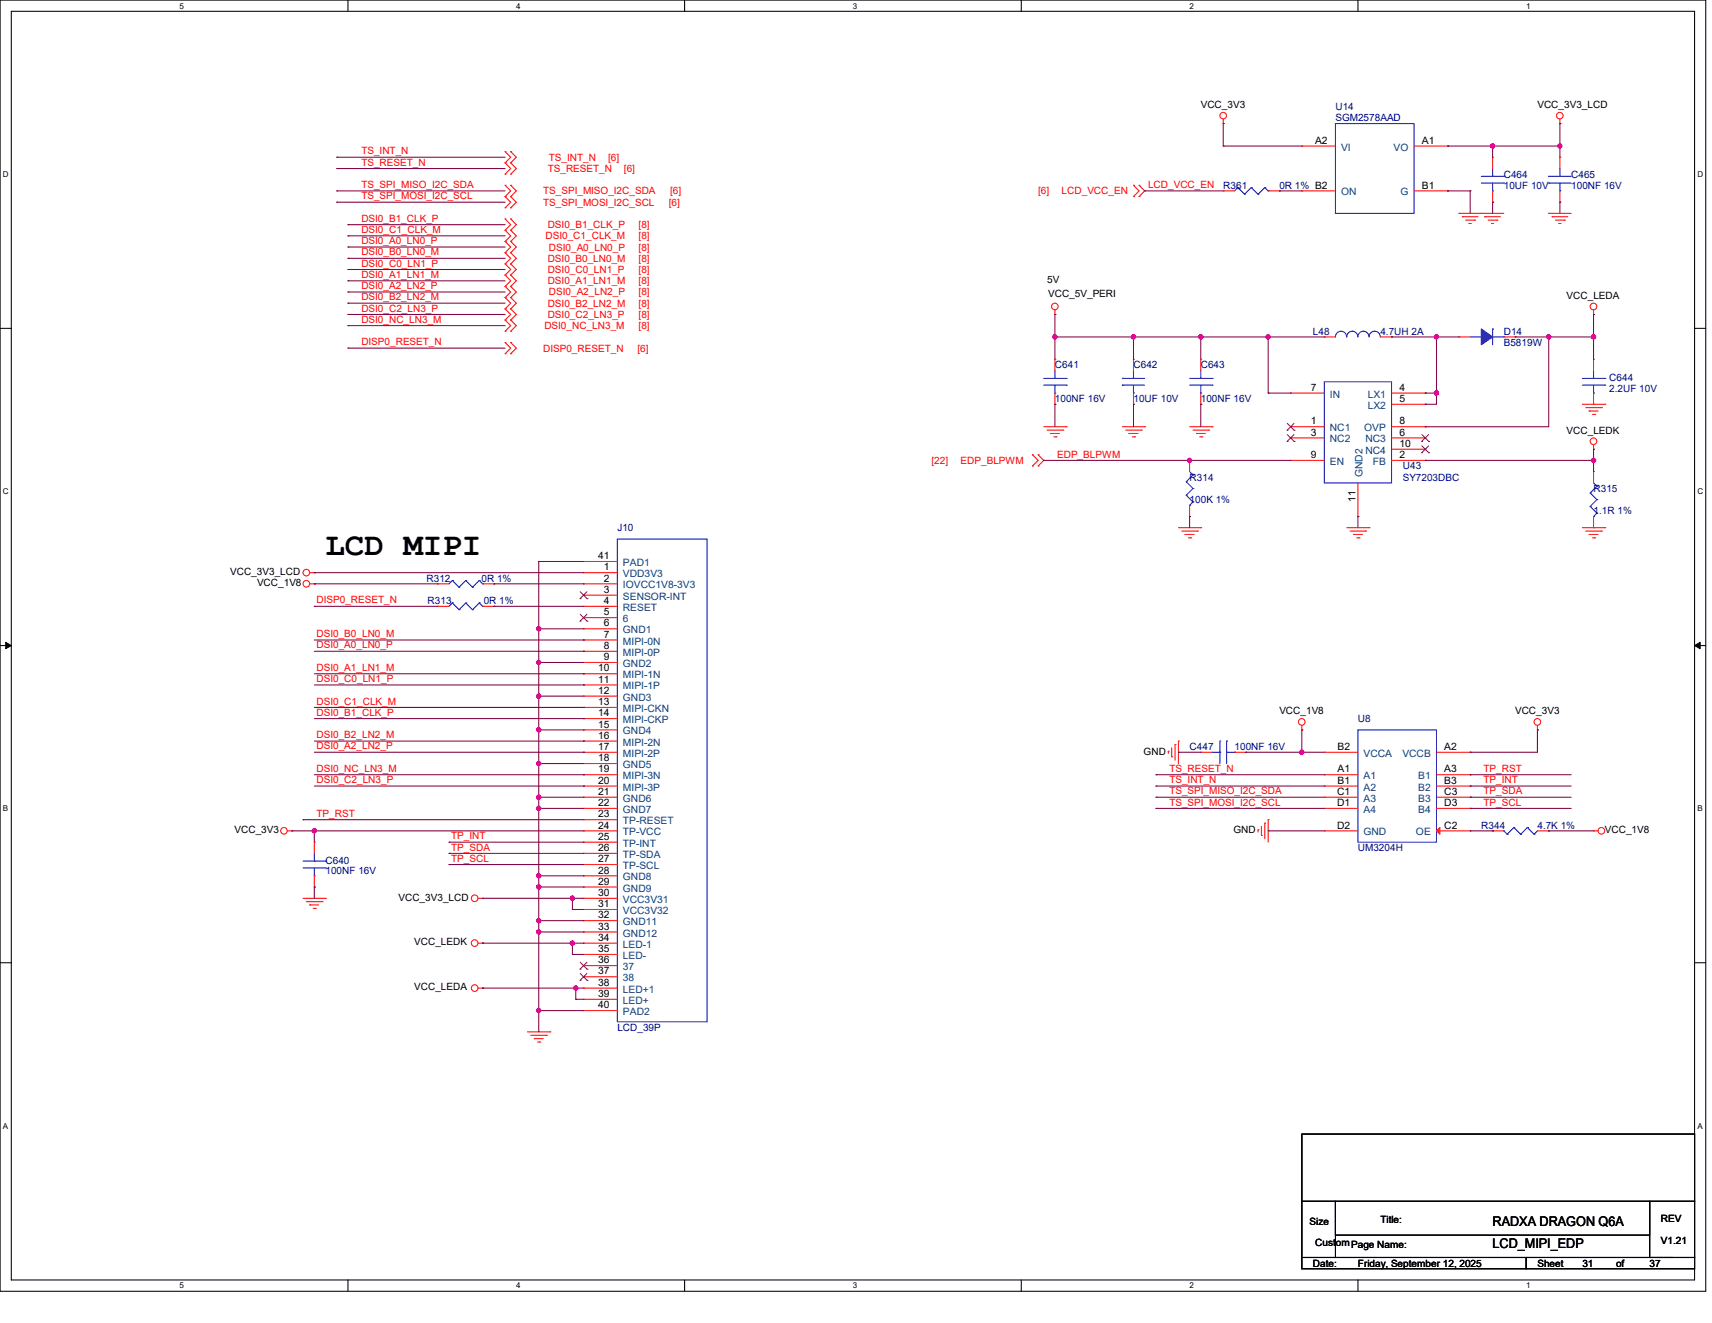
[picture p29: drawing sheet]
<svg xmlns="http://www.w3.org/2000/svg" width="558mm" height="431mm" viewBox="0 0 558 431" stroke-linecap="round" stroke-linejoin="round" font-family="sans-serif">
<defs><g id="words">
<text font-size="10.6" x="106.1" y="180.8">LCD MIPI</text>
<g font-size="4.4">
<text x="486.5" y="399.3">RADXA DRAGON Q6A</text>
<text x="486.5" y="406.6">LCD_MIPI_EDP</text>
</g>
<g font-size="3.3">
<text x="391.4" y="35.2">VCC_3V3</text>
<text x="501.1" y="35.2">VCC_3V3_LCD</text>
<text x="428.6" y="46.8">A2</text>
<text x="463.4" y="46.8">A1</text>
<text x="463.4" y="61.4">B1</text>
<text x="341.3" y="92.2">5V</text>
<text x="341.6" y="96.6">VCC_5V_PERI</text>
<text x="510.6" y="97.4">VCC_LEDA</text>
<text x="427.2" y="127.3">7</text>
<text x="456.1" y="127.3">4</text>
<text x="456.1" y="130.9">5</text>
<text x="427.2" y="141.9">3</text>
<text x="427.2" y="138.3">1</text>
<text x="456.1" y="141.9">6</text>
<text x="456.1" y="138.3">8</text>
<text x="510.6" y="141.3">VCC_LEDK</text>
<text x="427.2" y="149.2">9</text>
<text x="456.1" y="149.2">2</text>
<text x="456.1" y="145.6">10</text>
<text x="441.8" y="163.6" transform="rotate(-90 441.8 163.6)">11</text>
<text x="194.9" y="182.2">41</text>
<text x="196.8" y="185.8">1</text>
<text x="75" y="187.3">VCC_3V3_LCD</text>
<text x="83.8" y="191">VCC_1V8</text>
<text x="196.8" y="189.4">2</text>
<text x="196.8" y="193.1">3</text>
<text x="196.8" y="196.8">4</text>
<text x="196.8" y="200.4">5</text>
<text x="196.8" y="204.1">6</text>
<text x="196.8" y="207.7">7</text>
<text x="196.8" y="211.4">8</text>
<text x="196.8" y="215.1">9</text>
<text x="194.9" y="218.7">10</text>
<text x="194.9" y="222.4">11</text>
<text x="194.9" y="226">12</text>
<text x="194.9" y="229.7">13</text>
<text x="194.9" y="233.3">14</text>
<text x="417" y="232.7">VCC_1V8</text>
<text x="493.8" y="232.7">VCC_3V3</text>
<text x="194.9" y="237">15</text>
<text x="194.9" y="240.7">16</text>
<text x="194.9" y="244.3">17</text>
<text x="372.7" y="245.9">GND</text>
<text x="435.9" y="244.3">B2</text>
<text x="470.7" y="244.3">A2</text>
<text x="194.9" y="248">18</text>
<text x="194.9" y="251.6">19</text>
<text x="435.9" y="251.6">A1</text>
<text x="470.7" y="251.6">A3</text>
<text x="194.9" y="255.3">20</text>
<text x="435.9" y="255.3">B1</text>
<text x="470.7" y="255.3">B3</text>
<text x="194.9" y="259">21</text>
<text x="194.9" y="262.6">22</text>
<text x="435.8" y="259">C1</text>
<text x="435.8" y="262.6">D1</text>
<text x="470.7" y="259">C3</text>
<text x="470.7" y="262.6">D3</text>
<text x="194.9" y="266.3">23</text>
<text x="194.9" y="269.9">24</text>
<text x="435.8" y="269.9">D2</text>
<text x="470.7" y="269.9">C2</text>
<text x="76.5" y="271.4">VCC_3V3</text>
<text x="194.9" y="273.6">25</text>
<text x="402" y="271.4">GND</text>
<text x="523.1" y="271.4">VCC_1V8</text>
<text x="194.9" y="277.2">26</text>
<text x="194.9" y="280.9">27</text>
<text x="194.9" y="284.6">28</text>
<text x="129.9" y="293.4">VCC_3V3_LCD</text>
<text x="194.9" y="288.2">29</text>
<text x="194.9" y="291.9">30</text>
<text x="194.9" y="295.5">31</text>
<text x="194.9" y="299.2">32</text>
<text x="194.9" y="302.9">33</text>
<text x="135" y="308">VCC_LEDK</text>
<text x="194.9" y="306.5">34</text>
<text x="194.9" y="310.2">35</text>
<text x="194.9" y="313.8">36</text>
<text x="194.9" y="317.5">37</text>
<text x="135" y="322.7">VCC_LEDA</text>
<text x="194.9" y="321.1">38</text>
<text x="194.9" y="324.8">39</text>
<text x="194.9" y="328.5">40</text>
<text x="426.8" y="399.1">Size</text>
<text x="449.9" y="398.4">Title:</text>
<text x="541.4" y="398">REV</text>
<text x="428.7" y="406.1">Cust</text>
<text x="435.4" y="406.1">omPage Name:</text>
<text x="541.4" y="405.3">V1.21</text>
<text x="427.9" y="412.6">Date:</text>
<text x="442.6" y="412.6">Friday, September 12, 2025</text>
<text x="501.1" y="412.6">Sheet</text>
<text x="515.7" y="412.6">31</text>
<text x="526.7" y="412.6">of</text>
<text x="537.7" y="412.6">37</text>
</g>
<g font-size="3.3" fill="#000080">
<text x="435.3" y="35.9">U14</text>
<text x="435.3" y="39.6">SGM2578AAD</text>
<text x="490.1" y="57.9">C464</text>
<text x="512.1" y="57.9">C465</text>
<text x="398.7" y="61.5">R361</text>
<text x="417" y="61.5">0R 1% B2</text>
<text x="490.1" y="61.5">10UF 10V</text>
<text x="512.1" y="61.5">100NF 16V</text>
<text x="427.9" y="109">L48</text>
<text x="449.9" y="109">4.7UH 2A</text>
<text x="490.1" y="109">D14</text>
<text x="490.1" y="112.7">B5819W</text>
<text x="343.8" y="120">C641</text>
<text x="369.4" y="120">C642</text>
<text x="391.4" y="120">C643</text>
<text x="524.5" y="124">C644</text>
<text x="343.8" y="131">100NF 16V</text>
<text x="369.4" y="131">10UF 10V</text>
<text x="391.4" y="131">100NF 16V</text>
<text x="524.5" y="127.7">2.2UF 10V</text>
<text x="457.2" y="152.9">U43</text>
<text x="387.7" y="156.6">R314</text>
<text x="457.2" y="156.6">SY7203DBC</text>
<text x="519.4" y="160.3">R315</text>
<text x="387.7" y="163.9">100K 1%</text>
<text x="519.4" y="167.6">1.1R 1%</text>
<text x="201.2" y="173.1">J10</text>
<text x="139" y="189.5">R312</text>
<text x="156.9" y="189.5">0R 1%</text>
<text x="139.4" y="196.8">R313</text>
<text x="157.6" y="196.8">0R 1%</text>
<text x="442.6" y="235.2">U8</text>
<text x="387.7" y="244.4">C447</text>
<text x="402.4" y="244.4">100NF 16V</text>
<text x="482.8" y="270">R344</text>
<text x="501.1" y="270">4.7K 1%</text>
<text x="106.1" y="281.3">C640</text>
<text x="442.6" y="277.3">UM3204H</text>
<text x="106.1" y="284.6">100NF 16V</text>
<text x="201.2" y="335.8">LCD_39P</text>
</g>
<g font-size="3.3" fill="#f00">
<text x="117.8" y="54">TS_RESET_N</text>
<text x="117.8" y="50.3">TS_INT_N</text>
<text x="178.9" y="52.4">TS_INT_N</text>
<text x="198.2" y="52.4">[6]</text>
<text x="178.5" y="56">TS_RESET_N</text>
<text x="203.4" y="56">[6]</text>
<text x="117.8" y="61.3">TS_SPI_MISO_I2C_SDA</text>
<text x="117.8" y="64.9">TS_SPI_MOSI_I2C_SCL</text>
<text x="177" y="63.3">TS_SPI_MISO_I2C_SDA</text>
<text x="218.4" y="63.3">[6]</text>
<text x="338.4" y="63.3">[6]</text>
<text x="346" y="63.3">LCD_VCC_EN</text>
<text x="374.2" y="61.3">LCD_VCC_EN</text>
<text x="177" y="67">TS_SPI_MOSI_I2C_SCL</text>
<text x="218" y="67">[6]</text>
<text x="117.8" y="72.3">DSI0_B1_CLK_P</text>
<text x="117.8" y="75.9">DSI0_C1_CLK_M</text>
<text x="177.8" y="78">DSI0_C1_CLK_M</text>
<text x="178.5" y="74.3">DSI0_B1_CLK_P</text>
<text x="208.2" y="74.3">[8]</text>
<text x="208.2" y="78">[8]</text>
<text x="117.8" y="79.5">DSI0_A0_LN0_P</text>
<text x="117.8" y="83.2">DSI0_B0_LN0_M</text>
<text x="178.9" y="81.6">DSI0_A0_LN0_P</text>
<text x="208.2" y="81.6">[8]</text>
<text x="117.8" y="86.9">DSI0_C0_LN1_P</text>
<text x="178.5" y="85.3">DSI0_B0_LN0_M</text>
<text x="178.5" y="88.9">DSI0_C0_LN1_P</text>
<text x="208.2" y="85.3">[8]</text>
<text x="208.2" y="88.9">[8]</text>
<text x="117.8" y="90.6">DSI0_A1_LN1_M</text>
<text x="117.8" y="94.2">DSI0_A2_LN2_P</text>
<text x="178.5" y="92.6">DSI0_A1_LN1_M</text>
<text x="208.2" y="92.6">[8]</text>
<text x="117.8" y="97.8">DSI0_B2_LN2_M</text>
<text x="117.8" y="101.5">DSI0_C2_LN3_P</text>
<text x="178.5" y="99.9">DSI0_B2_LN2_M</text>
<text x="178.9" y="96.3">DSI0_A2_LN2_P</text>
<text x="208.2" y="96.3">[8]</text>
<text x="208.2" y="99.9">[8]</text>
<text x="117.8" y="105.2">DSI0_NC_LN3_M</text>
<text x="177.4" y="107.2">DSI0_NC_LN3_M</text>
<text x="178.5" y="103.6">DSI0_C2_LN3_P</text>
<text x="208.2" y="103.6">[8]</text>
<text x="208.2" y="107.2">[8]</text>
<text x="117.8" y="112.5">DISP0_RESET_N</text>
<text x="177" y="114.6">DISP0_RESET_N</text>
<text x="207.8" y="114.6">[6]</text>
<text x="344.6" y="149.1">EDP_BLPWM</text>
<text x="303.6" y="151.1">[22]</text>
<text x="313.1" y="151.1">EDP_BLPWM</text>
<text x="103.2" y="196.6">DISP0_RESET_N</text>
<text x="103.2" y="207.6">DSI0_B0_LN0_M</text>
<text x="103.2" y="211.2">DSI0_A0_LN0_P</text>
<text x="103.2" y="218.6">DSI0_A1_LN1_M</text>
<text x="103.2" y="222.2">DSI0_C0_LN1_P</text>
<text x="103.2" y="233.2">DSI0_B1_CLK_P</text>
<text x="103.2" y="229.5">DSI0_C1_CLK_M</text>
<text x="103.2" y="240.5">DSI0_B2_LN2_M</text>
<text x="103.2" y="244.1">DSI0_A2_LN2_P</text>
<text x="103.2" y="251.5">DSI0_NC_LN3_M</text>
<text x="381.1" y="251.5">TS_RESET_N</text>
<text x="483.5" y="251.5">TP_RST</text>
<text x="103.2" y="255.1">DSI0_C2_LN3_P</text>
<text x="381.1" y="255.1">TS_INT_N</text>
<text x="483.5" y="255.1">TP_INT</text>
<text x="381.1" y="262.4">TS_SPI_MOSI_I2C_SCL</text>
<text x="381.1" y="258.8">TS_SPI_MISO_I2C_SDA</text>
<text x="483.5" y="258.8">TP_SDA</text>
<text x="483.5" y="262.4">TP_SCL</text>
<text x="103.2" y="266.1">TP_RST</text>
<text x="147.1" y="273.4">TP_INT</text>
<text x="147.1" y="280.7">TP_SCL</text>
<text x="147.1" y="277.1">TP_SDA</text>
</g>
<g font-size="3.3" fill="#004080">
<text x="437.1" y="49.1">VI</text>
<text x="454.2" y="49.1">VO</text>
<text x="437.1" y="63.7">ON</text>
<text x="456.4" y="63.7">G</text>
<text x="433.5" y="129.5">IN</text>
<text x="445.8" y="129.5">LX1</text>
<text x="445.8" y="133.2">LX2</text>
<text x="433.5" y="140.5">NC1</text>
<text x="444.6" y="140.5">OVP</text>
<text x="433.5" y="144.1">NC2</text>
<text x="445.1" y="144.1">NC3</text>
<text x="445.1" y="147.8">NC4</text>
<text x="433.5" y="151.5">EN</text>
<text x="444.1" y="155.5" transform="rotate(-90 444.1 155.5)">GND2</text>
<text x="447.5" y="151.5">FB</text>
<text x="203" y="184.4">PAD1</text>
<text x="203" y="188">VDD3V3</text>
<text x="203" y="191.7">IOVCC1V8-3V3</text>
<text x="203" y="195.4">SENSOR-INT</text>
<text x="203" y="199">RESET</text>
<text x="203" y="202.7">6</text>
<text x="203" y="206.3">GND1</text>
<text x="203" y="210">MIPI-0N</text>
<text x="203" y="213.7">MIPI-0P</text>
<text x="203" y="217.3">GND2</text>
<text x="203" y="221">MIPI-1N</text>
<text x="203" y="224.6">MIPI-1P</text>
<text x="203" y="228.3">GND3</text>
<text x="203" y="231.9">MIPI-CKN</text>
<text x="203" y="235.6">MIPI-CKP</text>
<text x="203" y="239.3">GND4</text>
<text x="203" y="242.9">MIPI-2N</text>
<text x="203" y="246.5">MIPI-2P</text>
<text x="203" y="250.2">GND5</text>
<text x="444.4" y="246.5">VCCA</text>
<text x="457.1" y="246.5">VCCB</text>
<text x="203" y="253.9">MIPI-3N</text>
<text x="203" y="257.6">MIPI-3P</text>
<text x="444.4" y="257.6">A2</text>
<text x="444.4" y="253.9">A1</text>
<text x="462.3" y="257.6">B2</text>
<text x="462.3" y="253.9">B1</text>
<text x="203" y="261.2">GND6</text>
<text x="444.4" y="261.2">A3</text>
<text x="462.3" y="261.2">B3</text>
<text x="203" y="264.8">GND7</text>
<text x="203" y="268.5">TP-RESET</text>
<text x="444.4" y="264.8">A4</text>
<text x="462.3" y="264.8">B4</text>
<text x="203" y="272.2">TP-VCC</text>
<text x="203" y="275.8">TP-INT</text>
<text x="444.4" y="272.2">GND</text>
<text x="461.5" y="272.2">OE</text>
<text x="203" y="279.5">TP-SDA</text>
<text x="203" y="283.1">TP-SCL</text>
<text x="203" y="286.8">GND8</text>
<text x="203" y="290.4">GND9</text>
<text x="203" y="294.1">VCC3V31</text>
<text x="203" y="297.8">VCC3V32</text>
<text x="203" y="301.4">GND11</text>
<text x="203" y="305.1">GND12</text>
<text x="203" y="308.7">LED-1</text>
<text x="203" y="312.4">LED-</text>
<text x="203" y="316.1">37</text>
<text x="203" y="319.7">38</text>
<text x="203" y="323.4">LED+1</text>
<text x="203" y="327">LED+</text>
<text x="203" y="330.7">PAD2</text>
</g>
<g font-size="2.6">
<text x="58.5" y="2.8">5</text>
<text x="168.3" y="2.8">4</text>
<text x="278" y="2.8">3</text>
<text x="387.7" y="2.8">2</text>
<text x="497.5" y="2.8">1</text>
<text x="1" y="57.7">D</text>
<text x="553.3" y="57.7">D</text>
<text x="1" y="161">C</text>
<text x="553.3" y="161">C</text>
<text x="1" y="264.3">B</text>
<text x="553.3" y="264.3">B</text>
<text x="1" y="367.7">A</text>
<text x="553.3" y="367.7">A</text>
<text x="58.5" y="419.7">5</text>
<text x="168.3" y="419.7">4</text>
<text x="278" y="419.7">3</text>
<text x="387.7" y="419.7">2</text>
<text x="497.5" y="419.7">1</text>
</g>
</g></defs>
<g fill="none" stroke="#000" stroke-width=".34">
<path d="M0 0h556v420.7h-556zM3.7 3.7h548.6v413.3h-548.6zM113.4 0v3.7M223.1 0v3.7M332.9 0v3.7M442.6 0v3.7M0 107h3.7M552.3 107h3.7M0 210.3h3.7M552.3 210.3h3.7M0 313.6h3.7M552.3 313.6h3.7"/>
<path d="M113.4 417v3.6M223.1 417v3.6M332.9 417v3.6M442.6 417v3.6"/>
</g>
<path d="M1.9 209.3l1.8 1-1.8 1zM552.3 210.3l1.8-1v2z" fill="#000"/>
<path d="M1.9 209.3l1.8 1-1.8 1zM552.3 210.3l1.8-1v2z" fill="none" stroke="#000" stroke-width=".33"/>
<path d="M98.8 292.6h7.3" fill="none" stroke="#f00" stroke-width=".34"/>
<circle cx="106.1" cy="292.6" r=".17" fill="#f00"/>
<path d="M99.9 293.8h5.1" fill="none" stroke="#f00" stroke-width=".34"/>
<circle cx="105" cy="293.8" r=".17" fill="#f00"/>
<path d="M101 294.8h2.9" fill="none" stroke="#f00" stroke-width=".34"/>
<circle cx="101" cy="294.8" r=".17" fill="#f00"/>
<path d="M102.1 295.9h.7" fill="none" stroke="#f00" stroke-width=".34"/>
<circle cx="102.8" cy="295.9" r=".17" fill="#f00"/>
<path d="M171.9 336.2h7.3" fill="none" stroke="#f00" stroke-width=".34"/>
<circle cx="179.2" cy="336.2" r=".17" fill="#f00"/>
<path d="M173 337.3h5.1" fill="none" stroke="#f00" stroke-width=".34"/>
<circle cx="178.1" cy="337.3" r=".17" fill="#f00"/>
<path d="M174.1 338.4h2.9" fill="none" stroke="#f00" stroke-width=".34"/>
<circle cx="174.1" cy="338.4" r=".17" fill="#f00"/>
<path d="M175.2 339.5h.7" fill="none" stroke="#f00" stroke-width=".34"/>
<circle cx="175.9" cy="339.5" r=".17" fill="#f00"/>
<path d="M365.8 139h7.3" fill="none" stroke="#f00" stroke-width=".34"/>
<circle cx="373.1" cy="139" r=".17" fill="#f00"/>
<path d="M366.9 140.1h5.1" fill="none" stroke="#f00" stroke-width=".34"/>
<circle cx="372" cy="140.1" r=".17" fill="#f00"/>
<path d="M368 141.2h2.9" fill="none" stroke="#f00" stroke-width=".34"/>
<circle cx="368" cy="141.2" r=".17" fill="#f00"/>
<path d="M369.1 142.3h.7" fill="none" stroke="#f00" stroke-width=".34"/>
<circle cx="369.8" cy="142.3" r=".17" fill="#f00"/>
<path d="M340.2 139h7.3" fill="none" stroke="#f00" stroke-width=".34"/>
<circle cx="347.5" cy="139" r=".17" fill="#f00"/>
<path d="M341.3 140.1h5.1" fill="none" stroke="#f00" stroke-width=".34"/>
<circle cx="346.4" cy="140.1" r=".17" fill="#f00"/>
<path d="M342.4 141.2h2.9" fill="none" stroke="#f00" stroke-width=".34"/>
<circle cx="342.4" cy="141.2" r=".17" fill="#f00"/>
<path d="M343.5 142.3h.7" fill="none" stroke="#f00" stroke-width=".34"/>
<circle cx="344.2" cy="142.3" r=".17" fill="#f00"/>
<path d="M387.7 139h7.4" fill="none" stroke="#f00" stroke-width=".34"/>
<circle cx="395.1" cy="139" r=".17" fill="#f00"/>
<path d="M388.8 140.1h5.2" fill="none" stroke="#f00" stroke-width=".34"/>
<circle cx="394" cy="140.1" r=".17" fill="#f00"/>
<path d="M389.9 141.2h3" fill="none" stroke="#f00" stroke-width=".34"/>
<circle cx="389.9" cy="141.2" r=".17" fill="#f00"/>
<path d="M391 142.3h.8" fill="none" stroke="#f00" stroke-width=".34"/>
<circle cx="391.8" cy="142.3" r=".17" fill="#f00"/>
<path d="M515.7 131.7h7.4" fill="none" stroke="#f00" stroke-width=".34"/>
<circle cx="523.1" cy="131.7" r=".17" fill="#f00"/>
<path d="M516.8 132.8h5.2" fill="none" stroke="#f00" stroke-width=".34"/>
<circle cx="522" cy="132.8" r=".17" fill="#f00"/>
<path d="M517.9 133.9h3" fill="none" stroke="#f00" stroke-width=".34"/>
<circle cx="517.9" cy="133.9" r=".17" fill="#f00"/>
<path d="M519 135h.8" fill="none" stroke="#f00" stroke-width=".34"/>
<circle cx="519.8" cy="135" r=".17" fill="#f00"/>
<path d="M439 171.9h7.2" fill="none" stroke="#f00" stroke-width=".34"/>
<circle cx="446.2" cy="171.9" r=".17" fill="#f00"/>
<path d="M440.1 173h5" fill="none" stroke="#f00" stroke-width=".34"/>
<circle cx="445.1" cy="173" r=".17" fill="#f00"/>
<path d="M441.1 174.1h3" fill="none" stroke="#f00" stroke-width=".34"/>
<circle cx="441.1" cy="174.1" r=".17" fill="#f00"/>
<path d="M442.2 175.2h.8" fill="none" stroke="#f00" stroke-width=".34"/>
<circle cx="443" cy="175.2" r=".17" fill="#f00"/>
<path d="M515.7 171.9h7.4" fill="none" stroke="#f00" stroke-width=".34"/>
<circle cx="523.1" cy="171.9" r=".17" fill="#f00"/>
<path d="M516.8 173h5.2" fill="none" stroke="#f00" stroke-width=".34"/>
<circle cx="522" cy="173" r=".17" fill="#f00"/>
<path d="M517.9 174.1h3" fill="none" stroke="#f00" stroke-width=".34"/>
<circle cx="517.9" cy="174.1" r=".17" fill="#f00"/>
<path d="M519 175.2h.8" fill="none" stroke="#f00" stroke-width=".34"/>
<circle cx="519.8" cy="175.2" r=".17" fill="#f00"/>
<path d="M384.1 171.9h7.3" fill="none" stroke="#f00" stroke-width=".34"/>
<circle cx="391.4" cy="171.9" r=".17" fill="#f00"/>
<path d="M385.2 173h5.1" fill="none" stroke="#f00" stroke-width=".34"/>
<circle cx="390.3" cy="173" r=".17" fill="#f00"/>
<path d="M386.2 174.1h3" fill="none" stroke="#f00" stroke-width=".34"/>
<circle cx="386.2" cy="174.1" r=".17" fill="#f00"/>
<path d="M387.3 175.2h.8" fill="none" stroke="#f00" stroke-width=".34"/>
<circle cx="388.1" cy="175.2" r=".17" fill="#f00"/>
<path d="M93.6 270.7h1.5" fill="none" stroke="#f00" stroke-width=".34"/>
<circle cx="95.1" cy="270.7" r=".17" fill="#f00"/>
<g fill="none" stroke="#f00" stroke-width=".34">
<path d="M155.8 307.3h1.5"/>
<circle cx="92.5" cy="270.7" r="1.07"/>
</g>
<circle cx="157.3" cy="307.3" r=".17" fill="#f00"/>
<g fill="none" stroke="#f00" stroke-width=".34">
<path d="M155.8 321.9h1.5"/>
<circle cx="154.7" cy="307.2" r="1.08"/>
</g>
<circle cx="157.3" cy="321.9" r=".17" fill="#f00"/>
<g fill="none" stroke="#f00" stroke-width=".34">
<path d="M519.4 101v1.4"/>
<circle cx="154.7" cy="321.9" r="1.08"/>
</g>
<circle cx="519.4" cy="102.4" r=".17" fill="#f00"/>
<g fill="none" stroke="#f00" stroke-width=".34">
<path d="M519.4 144.9v1.4"/>
<circle cx="519.4" cy="99.8" r="1.08"/>
</g>
<circle cx="519.4" cy="146.3" r=".17" fill="#f00"/>
<g fill="none" stroke="#f00" stroke-width=".34">
<path d="M343.8 101v1.4"/>
<circle cx="519.4" cy="143.7" r="1.08"/>
</g>
<circle cx="343.8" cy="102.4" r=".17" fill="#f00"/>
<g fill="none" stroke="#f00" stroke-width=".34">
<path d="M101 190.2h1.4"/>
<circle cx="343.8" cy="99.8" r="1.08"/>
</g>
<circle cx="102.4" cy="190.2" r=".17" fill="#f00"/>
<g fill="none" stroke="#f00" stroke-width=".34">
<path d="M384.1 241.4v7.3"/>
<circle cx="99.8" cy="190.2" r="1.08"/>
</g>
<circle cx="384.1" cy="241.4" r=".17" fill="#f00"/>
<path d="M383 242.5v5.1" fill="none" stroke="#f00" stroke-width=".34"/>
<circle cx="383" cy="242.5" r=".17" fill="#f00"/>
<path d="M381.9 243.6v2.9" fill="none" stroke="#f00" stroke-width=".34"/>
<circle cx="381.9" cy="246.5" r=".17" fill="#f00"/>
<path d="M380.8 244.7v.7" fill="none" stroke="#f00" stroke-width=".34"/>
<circle cx="380.8" cy="244.7" r=".17" fill="#f00"/>
<path d="M413.3 267v7.4" fill="none" stroke="#f00" stroke-width=".34"/>
<circle cx="413.3" cy="267" r=".17" fill="#f00"/>
<path d="M412.2 268.1v5.2" fill="none" stroke="#f00" stroke-width=".34"/>
<circle cx="412.2" cy="268.1" r=".17" fill="#f00"/>
<path d="M411.1 269.2v3" fill="none" stroke="#f00" stroke-width=".34"/>
<circle cx="411.1" cy="272.2" r=".17" fill="#f00"/>
<path d="M410 270.3v.8" fill="none" stroke="#f00" stroke-width=".34"/>
<circle cx="410" cy="270.3" r=".17" fill="#f00"/>
<path d="M424.3 236.3v1.5" fill="none" stroke="#f00" stroke-width=".34"/>
<circle cx="424.3" cy="237.8" r=".17" fill="#f00"/>
<g fill="none" stroke="#f00" stroke-width=".34">
<path d="M519.4 270.7h1.5"/>
<circle cx="424.3" cy="235.2" r="1.08"/>
</g>
<circle cx="519.4" cy="270.7" r=".17" fill="#f00"/>
<g fill="none" stroke="#f00" stroke-width=".34">
<path d="M501.1 236.3v1.5"/>
<circle cx="521.9" cy="270.7" r="1.08"/>
</g>
<circle cx="501.1" cy="237.8" r=".17" fill="#f00"/>
<g fill="none" stroke="#f00" stroke-width=".34">
<path d="M475.5 69.5h7.3"/>
<circle cx="501.1" cy="235.2" r="1.08"/>
</g>
<circle cx="475.5" cy="69.5" r=".17" fill="#f00"/>
<path d="M476.6 70.6h5.1" fill="none" stroke="#f00" stroke-width=".34"/>
<circle cx="476.6" cy="70.6" r=".17" fill="#f00"/>
<path d="M477.7 71.7h3" fill="none" stroke="#f00" stroke-width=".34"/>
<circle cx="480.7" cy="71.7" r=".17" fill="#f00"/>
<path d="M478.8 72.8h.8" fill="none" stroke="#f00" stroke-width=".34"/>
<circle cx="478.8" cy="72.8" r=".17" fill="#f00"/>
<path d="M482.8 69.5h7.3" fill="none" stroke="#f00" stroke-width=".34"/>
<circle cx="482.8" cy="69.5" r=".17" fill="#f00"/>
<path d="M483.9 70.6h5.1" fill="none" stroke="#f00" stroke-width=".34"/>
<circle cx="483.9" cy="70.6" r=".17" fill="#f00"/>
<path d="M485 71.7h2.9" fill="none" stroke="#f00" stroke-width=".34"/>
<circle cx="487.9" cy="71.7" r=".17" fill="#f00"/>
<path d="M486.1 72.8h.7" fill="none" stroke="#f00" stroke-width=".34"/>
<circle cx="486.1" cy="72.8" r=".17" fill="#f00"/>
<path d="M504.8 69.5h7.3" fill="none" stroke="#f00" stroke-width=".34"/>
<circle cx="504.8" cy="69.5" r=".17" fill="#f00"/>
<path d="M505.9 70.6h5.1" fill="none" stroke="#f00" stroke-width=".34"/>
<circle cx="505.9" cy="70.6" r=".17" fill="#f00"/>
<path d="M507 71.7h2.9" fill="none" stroke="#f00" stroke-width=".34"/>
<circle cx="509.9" cy="71.7" r=".17" fill="#f00"/>
<path d="M508.1 72.8h.7" fill="none" stroke="#f00" stroke-width=".34"/>
<circle cx="508.1" cy="72.8" r=".17" fill="#f00"/>
<path d="M398.7 38.8v1.5" fill="none" stroke="#f00" stroke-width=".34"/>
<circle cx="398.7" cy="40.3" r=".17" fill="#f00"/>
<g fill="none" stroke="#f00" stroke-width=".34">
<path d="M508.4 38.8v1.5"/>
<circle cx="398.7" cy="37.7" r="1.07"/>
</g>
<circle cx="508.4" cy="40.3" r=".17" fill="#f00"/>
<g fill="none" stroke="#f00" stroke-width=".34">
<path d="M155.8 292.6h1.5"/>
<circle cx="508.4" cy="37.7" r="1.07"/>
</g>
<circle cx="157.3" cy="292.6" r=".17" fill="#f00"/>
<g fill="none" stroke="#f00" stroke-width=".34">
<path d="M101 186.6h1.4"/>
<circle cx="154.7" cy="292.6" r="1.08"/>
</g>
<circle cx="102.4" cy="186.6" r=".17" fill="#f00"/>
<g fill="none" stroke="#f00" stroke-width=".34">
<path d="M166.5 71.3l1.8 1.9"/>
<circle cx="99.8" cy="186.5" r="1.08"/>
</g>
<circle cx="166.5" cy="71.3" r=".17" fill="#f00"/>
<path d="M168.3 73.2l-1.8 1.8" fill="none" stroke="#f00" stroke-width=".34"/>
<circle cx="166.5" cy="75" r=".17" fill="#f00"/>
<path d="M164.6 71.3l1.9 1.9" fill="none" stroke="#f00" stroke-width=".34"/>
<circle cx="164.6" cy="71.3" r=".17" fill="#f00"/>
<path d="M166.5 73.2l-1.9 1.8" fill="none" stroke="#f00" stroke-width=".34"/>
<circle cx="164.6" cy="75" r=".17" fill="#f00"/>
<path d="M166.5 75l1.8 1.8" fill="none" stroke="#f00" stroke-width=".34"/>
<circle cx="166.5" cy="75" r=".17" fill="#f00"/>
<path d="M168.3 76.8l-1.8 1.9" fill="none" stroke="#f00" stroke-width=".34"/>
<circle cx="166.5" cy="78.7" r=".17" fill="#f00"/>
<path d="M164.6 75l1.9 1.8" fill="none" stroke="#f00" stroke-width=".34"/>
<circle cx="164.6" cy="75" r=".17" fill="#f00"/>
<path d="M166.5 76.8l-1.9 1.9" fill="none" stroke="#f00" stroke-width=".34"/>
<circle cx="164.6" cy="78.7" r=".17" fill="#f00"/>
<path d="M166.5 78.7l1.8 1.8" fill="none" stroke="#f00" stroke-width=".34"/>
<circle cx="166.5" cy="78.7" r=".17" fill="#f00"/>
<path d="M168.3 80.5l-1.8 1.8" fill="none" stroke="#f00" stroke-width=".34"/>
<circle cx="166.5" cy="82.3" r=".17" fill="#f00"/>
<path d="M164.6 78.7l1.9 1.8" fill="none" stroke="#f00" stroke-width=".34"/>
<circle cx="164.6" cy="78.7" r=".17" fill="#f00"/>
<path d="M166.5 80.5l-1.9 1.8" fill="none" stroke="#f00" stroke-width=".34"/>
<circle cx="164.6" cy="82.3" r=".17" fill="#f00"/>
<path d="M166.5 82.3l1.8 1.9" fill="none" stroke="#f00" stroke-width=".34"/>
<circle cx="166.5" cy="82.3" r=".17" fill="#f00"/>
<path d="M168.3 84.2l-1.8 1.8" fill="none" stroke="#f00" stroke-width=".34"/>
<circle cx="166.5" cy="86" r=".17" fill="#f00"/>
<path d="M164.6 82.3l1.9 1.9" fill="none" stroke="#f00" stroke-width=".34"/>
<circle cx="164.6" cy="82.3" r=".17" fill="#f00"/>
<path d="M166.5 84.2l-1.9 1.8" fill="none" stroke="#f00" stroke-width=".34"/>
<circle cx="164.6" cy="86" r=".17" fill="#f00"/>
<path d="M166.5 86l1.8 1.8" fill="none" stroke="#f00" stroke-width=".34"/>
<circle cx="166.5" cy="86" r=".17" fill="#f00"/>
<path d="M168.3 87.8l-1.8 1.8" fill="none" stroke="#f00" stroke-width=".34"/>
<circle cx="166.5" cy="89.6" r=".17" fill="#f00"/>
<path d="M164.6 86l1.9 1.8" fill="none" stroke="#f00" stroke-width=".34"/>
<circle cx="164.6" cy="86" r=".17" fill="#f00"/>
<path d="M166.5 87.8l-1.9 1.8" fill="none" stroke="#f00" stroke-width=".34"/>
<circle cx="164.6" cy="89.6" r=".17" fill="#f00"/>
<path d="M166.5 89.6l1.8 1.9" fill="none" stroke="#f00" stroke-width=".34"/>
<circle cx="166.5" cy="89.6" r=".17" fill="#f00"/>
<path d="M168.3 91.5l-1.8 1.8" fill="none" stroke="#f00" stroke-width=".34"/>
<circle cx="166.5" cy="93.3" r=".17" fill="#f00"/>
<path d="M164.6 89.6l1.9 1.9" fill="none" stroke="#f00" stroke-width=".34"/>
<circle cx="164.6" cy="89.6" r=".17" fill="#f00"/>
<path d="M166.5 91.5l-1.9 1.8" fill="none" stroke="#f00" stroke-width=".34"/>
<circle cx="164.6" cy="93.3" r=".17" fill="#f00"/>
<path d="M166.5 93.3l1.8 1.8" fill="none" stroke="#f00" stroke-width=".34"/>
<circle cx="166.5" cy="93.3" r=".17" fill="#f00"/>
<path d="M168.3 95.1l-1.8 1.8" fill="none" stroke="#f00" stroke-width=".34"/>
<circle cx="166.5" cy="96.9" r=".17" fill="#f00"/>
<path d="M164.6 93.3l1.9 1.8" fill="none" stroke="#f00" stroke-width=".34"/>
<circle cx="164.6" cy="93.3" r=".17" fill="#f00"/>
<path d="M166.5 95.1l-1.9 1.8" fill="none" stroke="#f00" stroke-width=".34"/>
<circle cx="164.6" cy="96.9" r=".17" fill="#f00"/>
<path d="M166.5 96.9l1.8 1.9" fill="none" stroke="#f00" stroke-width=".34"/>
<circle cx="166.5" cy="96.9" r=".17" fill="#f00"/>
<path d="M168.3 98.8l-1.8 1.8" fill="none" stroke="#f00" stroke-width=".34"/>
<circle cx="166.5" cy="100.6" r=".17" fill="#f00"/>
<path d="M164.6 96.9l1.9 1.9" fill="none" stroke="#f00" stroke-width=".34"/>
<circle cx="164.6" cy="96.9" r=".17" fill="#f00"/>
<path d="M166.5 98.8l-1.9 1.8" fill="none" stroke="#f00" stroke-width=".34"/>
<circle cx="164.6" cy="100.6" r=".17" fill="#f00"/>
<path d="M166.5 100.6l1.8 1.8" fill="none" stroke="#f00" stroke-width=".34"/>
<circle cx="166.5" cy="100.6" r=".17" fill="#f00"/>
<path d="M168.3 102.4l-1.8 1.9" fill="none" stroke="#f00" stroke-width=".34"/>
<circle cx="166.5" cy="104.3" r=".17" fill="#f00"/>
<path d="M164.6 100.6l1.9 1.8" fill="none" stroke="#f00" stroke-width=".34"/>
<circle cx="164.6" cy="100.6" r=".17" fill="#f00"/>
<path d="M166.5 102.4l-1.9 1.9" fill="none" stroke="#f00" stroke-width=".34"/>
<circle cx="164.6" cy="104.3" r=".17" fill="#f00"/>
<path d="M166.5 104.3l1.8 1.8" fill="none" stroke="#f00" stroke-width=".34"/>
<circle cx="166.5" cy="104.3" r=".17" fill="#f00"/>
<path d="M168.3 106.1l-1.8 1.8" fill="none" stroke="#f00" stroke-width=".34"/>
<circle cx="166.5" cy="107.9" r=".17" fill="#f00"/>
<path d="M164.6 104.3l1.9 1.8" fill="none" stroke="#f00" stroke-width=".34"/>
<circle cx="164.6" cy="104.3" r=".17" fill="#f00"/>
<path d="M166.5 106.1l-1.9 1.8" fill="none" stroke="#f00" stroke-width=".34"/>
<circle cx="164.6" cy="107.9" r=".17" fill="#f00"/>
<path d="M166.5 53l1.8 1.9" fill="none" stroke="#f00" stroke-width=".34"/>
<circle cx="166.5" cy="53" r=".17" fill="#f00"/>
<path d="M168.3 54.9l-1.8 1.8" fill="none" stroke="#f00" stroke-width=".34"/>
<circle cx="166.5" cy="56.7" r=".17" fill="#f00"/>
<path d="M164.6 53l1.9 1.9" fill="none" stroke="#f00" stroke-width=".34"/>
<circle cx="164.6" cy="53" r=".17" fill="#f00"/>
<path d="M166.5 54.9l-1.9 1.8" fill="none" stroke="#f00" stroke-width=".34"/>
<circle cx="164.6" cy="56.7" r=".17" fill="#f00"/>
<path d="M166.5 49.4l1.8 1.8" fill="none" stroke="#f00" stroke-width=".34"/>
<circle cx="166.5" cy="49.4" r=".17" fill="#f00"/>
<path d="M168.3 51.2l-1.8 1.8" fill="none" stroke="#f00" stroke-width=".34"/>
<circle cx="166.5" cy="53" r=".17" fill="#f00"/>
<path d="M164.6 49.4l1.9 1.8" fill="none" stroke="#f00" stroke-width=".34"/>
<circle cx="164.6" cy="49.4" r=".17" fill="#f00"/>
<path d="M166.5 51.2l-1.9 1.8" fill="none" stroke="#f00" stroke-width=".34"/>
<circle cx="164.6" cy="53" r=".17" fill="#f00"/>
<path d="M166.5 60.4l1.8 1.8" fill="none" stroke="#f00" stroke-width=".34"/>
<circle cx="166.5" cy="60.4" r=".17" fill="#f00"/>
<path d="M168.3 62.2l-1.8 1.8" fill="none" stroke="#f00" stroke-width=".34"/>
<circle cx="166.5" cy="64" r=".17" fill="#f00"/>
<path d="M164.6 60.4l1.9 1.8" fill="none" stroke="#f00" stroke-width=".34"/>
<circle cx="164.6" cy="60.4" r=".17" fill="#f00"/>
<path d="M166.5 62.2l-1.9 1.8" fill="none" stroke="#f00" stroke-width=".34"/>
<circle cx="164.6" cy="64" r=".17" fill="#f00"/>
<path d="M166.5 64l1.8 1.9" fill="none" stroke="#f00" stroke-width=".34"/>
<circle cx="166.5" cy="64" r=".17" fill="#f00"/>
<path d="M168.3 65.9l-1.8 1.8" fill="none" stroke="#f00" stroke-width=".34"/>
<circle cx="166.5" cy="67.7" r=".17" fill="#f00"/>
<path d="M164.6 64l1.9 1.9" fill="none" stroke="#f00" stroke-width=".34"/>
<circle cx="164.6" cy="64" r=".17" fill="#f00"/>
<path d="M166.5 65.9l-1.9 1.8" fill="none" stroke="#f00" stroke-width=".34"/>
<circle cx="164.6" cy="67.7" r=".17" fill="#f00"/>
<path d="M166.5 111.6l1.8 1.8" fill="none" stroke="#f00" stroke-width=".34"/>
<circle cx="166.5" cy="111.6" r=".17" fill="#f00"/>
<path d="M168.3 113.4l-1.8 1.8" fill="none" stroke="#f00" stroke-width=".34"/>
<circle cx="166.5" cy="115.2" r=".17" fill="#f00"/>
<path d="M164.6 111.6l1.9 1.8" fill="none" stroke="#f00" stroke-width=".34"/>
<circle cx="164.6" cy="111.6" r=".17" fill="#f00"/>
<path d="M166.5 113.4l-1.9 1.8" fill="none" stroke="#f00" stroke-width=".34"/>
<circle cx="164.6" cy="115.2" r=".17" fill="#f00"/>
<path d="M371.3 60.4l1.8 1.8" fill="none" stroke="#f00" stroke-width=".34"/>
<circle cx="371.3" cy="60.4" r=".17" fill="#f00"/>
<path d="M373.1 62.2l-1.8 1.8" fill="none" stroke="#f00" stroke-width=".34"/>
<circle cx="371.3" cy="64" r=".17" fill="#f00"/>
<path d="M371.3 62.2l-1.9 1.8" fill="none" stroke="#f00" stroke-width=".34"/>
<circle cx="369.4" cy="64" r=".17" fill="#f00"/>
<path d="M369.4 60.4l1.9 1.8" fill="none" stroke="#f00" stroke-width=".34"/>
<circle cx="369.4" cy="60.4" r=".17" fill="#f00"/>
<path d="M338.4 148.2l1.8 1.8" fill="none" stroke="#f00" stroke-width=".34"/>
<circle cx="338.4" cy="148.2" r=".17" fill="#f00"/>
<path d="M340.2 150l-1.8 1.8" fill="none" stroke="#f00" stroke-width=".34"/>
<circle cx="338.4" cy="151.8" r=".17" fill="#f00"/>
<path d="M338.4 150l-1.9 1.8" fill="none" stroke="#f00" stroke-width=".34"/>
<circle cx="336.5" cy="151.8" r=".17" fill="#f00"/>
<path d="M336.5 148.2l1.9 1.8" fill="none" stroke="#f00" stroke-width=".34"/>
<circle cx="336.5" cy="148.2" r=".17" fill="#f00"/>
<path d="M424.3 369.4h128v22h-128zM424.3 391.4h11v18.3h-11zM435.3 391.4h102.4v11h-102.4zM537.7 391.4h14.6v18.3h-14.6zM424.3 409.7h73.2v3.6h-73.2zM435.3 409.7h109.7M497.5 409.7h54.8v3.6h-54.8z" fill="none" stroke="#000" stroke-width=".34"/>
<circle cx="545" cy="409.7" r=".17" fill="#000"/>
<path d="M102.4 282.7v2.6" fill="none" stroke="#00f" stroke-width=".34"/>
<circle cx="102.4" cy="285.3" r=".17" fill="#00f"/>
<path d="M102.4 278v2.5" fill="none" stroke="#00f" stroke-width=".34"/>
<circle cx="102.4" cy="280.5" r=".17" fill="#00f"/>
<path d="M98.8 282.7h7.3" fill="none" stroke="#00f" stroke-width=".34"/>
<circle cx="106.1" cy="282.7" r=".17" fill="#00f"/>
<path d="M98.8 280.5h7.3" fill="none" stroke="#00f" stroke-width=".34"/>
<circle cx="106.1" cy="280.5" r=".17" fill="#00f"/>
<path d="M102.4 274.4v3.6" fill="none" stroke="#f00" stroke-width=".34"/>
<circle cx="102.4" cy="274.4" r=".17" fill="#f00"/>
<path d="M102.4 285.3v3.7" fill="none" stroke="#f00" stroke-width=".34"/>
<circle cx="102.4" cy="289" r=".17" fill="#f00"/>
<path d="M519.4 125.5v2.6" fill="none" stroke="#00f" stroke-width=".34"/>
<circle cx="519.4" cy="128.1" r=".17" fill="#00f"/>
<path d="M519.4 120.7v2.6" fill="none" stroke="#00f" stroke-width=".34"/>
<circle cx="519.4" cy="123.3" r=".17" fill="#00f"/>
<path d="M515.7 125.5h7.4" fill="none" stroke="#00f" stroke-width=".34"/>
<circle cx="523.1" cy="125.5" r=".17" fill="#00f"/>
<path d="M515.7 123.3h7.4" fill="none" stroke="#00f" stroke-width=".34"/>
<circle cx="523.1" cy="123.3" r=".17" fill="#00f"/>
<path d="M519.4 117.1v3.6" fill="none" stroke="#f00" stroke-width=".34"/>
<circle cx="519.4" cy="117.1" r=".17" fill="#f00"/>
<path d="M519.4 128.1v3.6" fill="none" stroke="#f00" stroke-width=".34"/>
<circle cx="519.4" cy="131.7" r=".17" fill="#f00"/>
<path d="M435.3 40.3h25.6v29.2h-25.6z" fill="none" stroke="#00f" stroke-width=".34"/>
<path d="M460.9 47.6h10.9" fill="none" stroke="#f00" stroke-width=".34"/>
<circle cx="471.8" cy="47.6" r=".17" fill="#f00"/>
<path d="M460.9 62.2h10.9" fill="none" stroke="#f00" stroke-width=".34"/>
<circle cx="471.8" cy="62.2" r=".17" fill="#f00"/>
<path d="M424.3 62.2h11" fill="none" stroke="#f00" stroke-width=".34"/>
<circle cx="424.3" cy="62.2" r=".17" fill="#f00"/>
<path d="M424.3 47.6h11" fill="none" stroke="#f00" stroke-width=".34"/>
<circle cx="424.3" cy="47.6" r=".17" fill="#f00"/>
<path d="M147.4 189.1l-1.1 1.1" fill="none" stroke="#00f" stroke-width=".34"/>
<circle cx="147.4" cy="189.1" r=".17" fill="#00f"/>
<path d="M147.4 189.1l2.2 2.2" fill="none" stroke="#00f" stroke-width=".34"/>
<circle cx="149.6" cy="191.3" r=".17" fill="#00f"/>
<path d="M151.8 189.1l-2.2 2.2" fill="none" stroke="#00f" stroke-width=".34"/>
<circle cx="151.8" cy="189.1" r=".17" fill="#00f"/>
<path d="M151.8 189.1l2.2 2.2" fill="none" stroke="#00f" stroke-width=".34"/>
<circle cx="154" cy="191.3" r=".17" fill="#00f"/>
<path d="M156.2 189.1l-2.2 2.2" fill="none" stroke="#00f" stroke-width=".34"/>
<circle cx="156.2" cy="189.1" r=".17" fill="#00f"/>
<path d="M156.2 189.1l1.1 1.1" fill="none" stroke="#00f" stroke-width=".34"/>
<circle cx="157.3" cy="190.2" r=".17" fill="#00f"/>
<path d="M142.7 190.2h3.6" fill="none" stroke="#f00" stroke-width=".34"/>
<circle cx="142.7" cy="190.2" r=".17" fill="#f00"/>
<path d="M157.3 190.2h3.7" fill="none" stroke="#f00" stroke-width=".34"/>
<circle cx="161" cy="190.2" r=".17" fill="#f00"/>
<path d="M399.8 245.1h2.6" fill="none" stroke="#00f" stroke-width=".34"/>
<circle cx="402.4" cy="245.1" r=".17" fill="#00f"/>
<path d="M395.1 245.1h2.5" fill="none" stroke="#00f" stroke-width=".34"/>
<circle cx="397.6" cy="245.1" r=".17" fill="#00f"/>
<path d="M399.8 241.4v7.3" fill="none" stroke="#00f" stroke-width=".34"/>
<circle cx="399.8" cy="241.4" r=".17" fill="#00f"/>
<path d="M397.6 241.4v7.3" fill="none" stroke="#00f" stroke-width=".34"/>
<circle cx="397.6" cy="241.4" r=".17" fill="#00f"/>
<path d="M391.4 245.1h3.7" fill="none" stroke="#f00" stroke-width=".34"/>
<circle cx="391.4" cy="245.1" r=".17" fill="#f00"/>
<path d="M402.4 245.1h3.6" fill="none" stroke="#f00" stroke-width=".34"/>
<circle cx="406" cy="245.1" r=".17" fill="#f00"/>
<path d="M435.3 109.8a1.82 1.82 0 0 1 1.8-1.9 1.82 1.82 0 0 1 1.8 1.9 1.91 1.91 0 0 1 1.9-1.9 1.81 1.81 0 0 1 1.8 1.9M442.6 109.8a1.82 1.82 0 0 1 1.8-1.9 1.81 1.81 0 0 1 1.8 1.9 1.84 1.84 0 0 1 1.8-1.9 1.84 1.84 0 0 1 1.9 1.9" fill="none" stroke="#00f" stroke-width=".34"/>
<path d="M431.6 109.8h3.7" fill="none" stroke="#f00" stroke-width=".34"/>
<circle cx="431.6" cy="109.8" r=".17" fill="#f00"/>
<path d="M449.9 109.8h3.7" fill="none" stroke="#f00" stroke-width=".34"/>
<circle cx="453.6" cy="109.8" r=".17" fill="#f00"/>
<path d="M508.4 59.6v2.6" fill="none" stroke="#00f" stroke-width=".34"/>
<circle cx="508.4" cy="62.2" r=".17" fill="#00f"/>
<path d="M508.4 54.9v2.5" fill="none" stroke="#00f" stroke-width=".34"/>
<circle cx="508.4" cy="57.4" r=".17" fill="#00f"/>
<path d="M504.8 59.6h7.3" fill="none" stroke="#00f" stroke-width=".34"/>
<circle cx="504.8" cy="59.6" r=".17" fill="#00f"/>
<path d="M504.8 57.4h7.3" fill="none" stroke="#00f" stroke-width=".34"/>
<circle cx="504.8" cy="57.4" r=".17" fill="#00f"/>
<path d="M508.4 51.2v3.7" fill="none" stroke="#f00" stroke-width=".34"/>
<circle cx="508.4" cy="51.2" r=".17" fill="#f00"/>
<path d="M508.4 62.2v3.7" fill="none" stroke="#f00" stroke-width=".34"/>
<circle cx="508.4" cy="65.9" r=".17" fill="#f00"/>
<path d="M431.6 124.4h22v32.9h-22z" fill="none" stroke="#00f" stroke-width=".34"/>
<path d="M420.7 128.1h10.9" fill="none" stroke="#f00" stroke-width=".34"/>
<circle cx="420.7" cy="128.1" r=".17" fill="#f00"/>
<path d="M420.7 142.7h10.9" fill="none" stroke="#f00" stroke-width=".34"/>
<circle cx="420.7" cy="142.7" r=".17" fill="#f00"/>
<path d="M419.5 143.8h.1M419.6 141.6l2.2 2.2M421.8 141.6l-2.3 2.2M421.8 143.8h.1" fill="none" stroke="#804000" stroke-width=".33"/>
<path d="M420.7 150h10.9" fill="none" stroke="#f00" stroke-width=".34"/>
<circle cx="420.7" cy="150" r=".17" fill="#f00"/>
<path d="M453.6 150h10.9" fill="none" stroke="#f00" stroke-width=".34"/>
<circle cx="464.5" cy="150" r=".17" fill="#f00"/>
<path d="M420.7 139h10.9" fill="none" stroke="#f00" stroke-width=".34"/>
<circle cx="420.7" cy="139" r=".17" fill="#f00"/>
<path d="M419.6 137.9l2.2 2.3M421.8 137.9l-2.3 2.3M419.5 140.2h.1M421.8 140.2h.1" fill="none" stroke="#804000" stroke-width=".33"/>
<path d="M453.6 128.1h10.9" fill="none" stroke="#f00" stroke-width=".34"/>
<circle cx="464.5" cy="128.1" r=".17" fill="#f00"/>
<path d="M453.6 142.7h10.9" fill="none" stroke="#f00" stroke-width=".34"/>
<circle cx="464.5" cy="142.7" r=".17" fill="#f00"/>
<path d="M463.4 143.8h.1M463.4 141.6l2.3 2.2M465.6 141.6l-2.2 2.2M465.7 143.8h.1" fill="none" stroke="#804000" stroke-width=".33"/>
<path d="M453.6 131.7h10.9" fill="none" stroke="#f00" stroke-width=".34"/>
<circle cx="464.5" cy="131.7" r=".17" fill="#f00"/>
<path d="M453.6 146.3h10.9" fill="none" stroke="#f00" stroke-width=".34"/>
<circle cx="464.5" cy="146.3" r=".17" fill="#f00"/>
<path d="M463.4 147.5h.1M463.4 145.2l2.3 2.3M465.6 145.2l-2.2 2.3M465.7 147.5h.1" fill="none" stroke="#804000" stroke-width=".33"/>
<path d="M442.6 157.3v11" fill="none" stroke="#f00" stroke-width=".34"/>
<circle cx="442.6" cy="168.3" r=".17" fill="#f00"/>
<path d="M453.6 139h10.9" fill="none" stroke="#f00" stroke-width=".34"/>
<circle cx="464.5" cy="139" r=".17" fill="#f00"/>
<path d="M486.5 59.6v2.6" fill="none" stroke="#00f" stroke-width=".34"/>
<circle cx="486.5" cy="62.2" r=".17" fill="#00f"/>
<path d="M486.5 54.9v2.5" fill="none" stroke="#00f" stroke-width=".34"/>
<circle cx="486.5" cy="57.4" r=".17" fill="#00f"/>
<path d="M482.8 59.6h7.3" fill="none" stroke="#00f" stroke-width=".34"/>
<circle cx="490.1" cy="59.6" r=".17" fill="#00f"/>
<path d="M482.8 57.4h7.3" fill="none" stroke="#00f" stroke-width=".34"/>
<circle cx="490.1" cy="57.4" r=".17" fill="#00f"/>
<path d="M486.5 51.2v3.7" fill="none" stroke="#f00" stroke-width=".34"/>
<circle cx="486.5" cy="51.2" r=".17" fill="#f00"/>
<path d="M486.5 62.2v3.7" fill="none" stroke="#f00" stroke-width=".34"/>
<circle cx="486.5" cy="65.9" r=".17" fill="#f00"/>
<path d="M343.8 125.5v2.6" fill="none" stroke="#00f" stroke-width=".34"/>
<circle cx="343.8" cy="128.1" r=".17" fill="#00f"/>
<path d="M343.8 120.7v2.6" fill="none" stroke="#00f" stroke-width=".34"/>
<circle cx="343.8" cy="123.3" r=".17" fill="#00f"/>
<path d="M340.2 125.5h7.3" fill="none" stroke="#00f" stroke-width=".34"/>
<circle cx="347.5" cy="125.5" r=".17" fill="#00f"/>
<path d="M340.2 123.3h7.3" fill="none" stroke="#00f" stroke-width=".34"/>
<circle cx="347.5" cy="123.3" r=".17" fill="#00f"/>
<path d="M343.8 117.1v3.6" fill="none" stroke="#f00" stroke-width=".34"/>
<circle cx="343.8" cy="117.1" r=".17" fill="#f00"/>
<path d="M343.8 128.1v3.6" fill="none" stroke="#f00" stroke-width=".34"/>
<circle cx="343.8" cy="131.7" r=".17" fill="#f00"/>
<path d="M442.6 237.8h25.6v36.6h-25.6z" fill="none" stroke="#00f" stroke-width=".34"/>
<path d="M431.6 256.1h11" fill="none" stroke="#f00" stroke-width=".34"/>
<circle cx="431.6" cy="256.1" r=".17" fill="#f00"/>
<path d="M431.6 259.7h11" fill="none" stroke="#f00" stroke-width=".34"/>
<circle cx="431.6" cy="259.7" r=".17" fill="#f00"/>
<path d="M431.6 263.4h11" fill="none" stroke="#f00" stroke-width=".34"/>
<circle cx="431.6" cy="263.4" r=".17" fill="#f00"/>
<path d="M431.6 252.4h11" fill="none" stroke="#f00" stroke-width=".34"/>
<circle cx="431.6" cy="252.4" r=".17" fill="#f00"/>
<path d="M431.6 270.7h11" fill="none" stroke="#f00" stroke-width=".34"/>
<circle cx="431.6" cy="270.7" r=".17" fill="#f00"/>
<path d="M468.2 256.1h11" fill="none" stroke="#f00" stroke-width=".34"/>
<circle cx="479.2" cy="256.1" r=".17" fill="#f00"/>
<path d="M468.2 259.7h11" fill="none" stroke="#f00" stroke-width=".34"/>
<circle cx="479.2" cy="259.7" r=".17" fill="#f00"/>
<path d="M468.2 245.1h11" fill="none" stroke="#f00" stroke-width=".34"/>
<circle cx="479.2" cy="245.1" r=".17" fill="#f00"/>
<path d="M468.2 252.4h11" fill="none" stroke="#f00" stroke-width=".34"/>
<circle cx="479.2" cy="252.4" r=".17" fill="#f00"/>
<path d="M431.6 245.1h11" fill="none" stroke="#f00" stroke-width=".34"/>
<circle cx="431.6" cy="245.1" r=".17" fill="#f00"/>
<path d="M468.2 263.4h11" fill="none" stroke="#f00" stroke-width=".34"/>
<circle cx="479.2" cy="263.4" r=".17" fill="#f00"/>
<path d="M468.2 270.7l1.1-1.1v2.2z" fill="#f00"/>
<path d="M468.2 270.7l1.1-1.1v2.2zM468.2 270.7h11" fill="none" stroke="#f00" stroke-width=".34"/>
<circle cx="479.2" cy="270.7" r=".17" fill="#f00"/>
<path d="M486.5 107.2v5.1" fill="none" stroke="#00f" stroke-width=".34"/>
<circle cx="486.5" cy="107.2" r=".17" fill="#00f"/>
<path d="M479.2 109.8h3.6" fill="none" stroke="#00f" stroke-width=".34"/>
<circle cx="482.8" cy="109.8" r=".17" fill="#00f"/>
<path d="M486.5 109.8h3.6" fill="none" stroke="#00f" stroke-width=".34"/>
<circle cx="490.1" cy="109.8" r=".17" fill="#00f"/>
<path d="M482.8 107.2l3.7 2.6-3.7 2.5z" fill-rule="evenodd" fill="#00f"/>
<path d="M482.8 107.2l3.7 2.6-3.7 2.5z" fill="none" stroke="#00f" stroke-width=".34"/>
<path d="M475.5 109.8h3.7" fill="none" stroke="#f00" stroke-width=".34"/>
<circle cx="475.5" cy="109.8" r=".17" fill="#f00"/>
<path d="M490.1 109.8h3.7" fill="none" stroke="#f00" stroke-width=".34"/>
<circle cx="493.8" cy="109.8" r=".17" fill="#f00"/>
<path d="M391.4 125.5v2.6" fill="none" stroke="#00f" stroke-width=".34"/>
<circle cx="391.4" cy="128.1" r=".17" fill="#00f"/>
<path d="M391.4 120.7v2.6" fill="none" stroke="#00f" stroke-width=".34"/>
<circle cx="391.4" cy="123.3" r=".17" fill="#00f"/>
<path d="M387.7 125.5h7.4" fill="none" stroke="#00f" stroke-width=".34"/>
<circle cx="395.1" cy="125.5" r=".17" fill="#00f"/>
<path d="M387.7 123.3h7.4" fill="none" stroke="#00f" stroke-width=".34"/>
<circle cx="395.1" cy="123.3" r=".17" fill="#00f"/>
<path d="M391.4 117.1v3.6" fill="none" stroke="#f00" stroke-width=".34"/>
<circle cx="391.4" cy="117.1" r=".17" fill="#f00"/>
<path d="M391.4 128.1v3.6" fill="none" stroke="#f00" stroke-width=".34"/>
<circle cx="391.4" cy="131.7" r=".17" fill="#f00"/>
<path d="M369.4 125.5v2.6" fill="none" stroke="#00f" stroke-width=".34"/>
<circle cx="369.4" cy="128.1" r=".17" fill="#00f"/>
<path d="M369.4 120.7v2.6" fill="none" stroke="#00f" stroke-width=".34"/>
<circle cx="369.4" cy="123.3" r=".17" fill="#00f"/>
<path d="M365.8 125.5h7.3" fill="none" stroke="#00f" stroke-width=".34"/>
<circle cx="365.8" cy="125.5" r=".17" fill="#00f"/>
<path d="M365.8 123.3h7.3" fill="none" stroke="#00f" stroke-width=".34"/>
<circle cx="365.8" cy="123.3" r=".17" fill="#00f"/>
<path d="M369.4 117.1v3.6" fill="none" stroke="#f00" stroke-width=".34"/>
<circle cx="369.4" cy="117.1" r=".17" fill="#f00"/>
<path d="M369.4 128.1v3.6" fill="none" stroke="#f00" stroke-width=".34"/>
<circle cx="369.4" cy="131.7" r=".17" fill="#f00"/>
<path d="M403.5 61.1l-1.1 1.1" fill="none" stroke="#00f" stroke-width=".34"/>
<circle cx="403.5" cy="61.1" r=".17" fill="#00f"/>
<path d="M403.5 61.1l2.1 2.2" fill="none" stroke="#00f" stroke-width=".34"/>
<circle cx="405.6" cy="63.3" r=".17" fill="#00f"/>
<path d="M407.8 61.1l-2.2 2.2" fill="none" stroke="#00f" stroke-width=".34"/>
<circle cx="407.8" cy="61.1" r=".17" fill="#00f"/>
<path d="M407.8 61.1l2.2 2.2" fill="none" stroke="#00f" stroke-width=".34"/>
<circle cx="410" cy="63.3" r=".17" fill="#00f"/>
<path d="M412.2 61.1l-2.2 2.2" fill="none" stroke="#00f" stroke-width=".34"/>
<circle cx="412.2" cy="61.1" r=".17" fill="#00f"/>
<path d="M412.2 61.1l1.1 1.1" fill="none" stroke="#00f" stroke-width=".34"/>
<circle cx="413.3" cy="62.2" r=".17" fill="#00f"/>
<path d="M398.7 62.2h3.7" fill="none" stroke="#f00" stroke-width=".34"/>
<circle cx="398.7" cy="62.2" r=".17" fill="#f00"/>
<path d="M413.3 62.2h3.7" fill="none" stroke="#f00" stroke-width=".34"/>
<circle cx="417" cy="62.2" r=".17" fill="#f00"/>
<path d="M201.2 175.6h29.3v157.3h-29.3z" fill="none" stroke="#00f" stroke-width=".34"/>
<path d="M190.2 186.6h11" fill="none" stroke="#f00" stroke-width=".34"/>
<circle cx="190.2" cy="186.6" r=".17" fill="#f00"/>
<path d="M190.2 190.2h11" fill="none" stroke="#f00" stroke-width=".34"/>
<circle cx="190.2" cy="190.2" r=".17" fill="#f00"/>
<path d="M190.2 193.9h11" fill="none" stroke="#f00" stroke-width=".34"/>
<circle cx="190.2" cy="193.9" r=".17" fill="#f00"/>
<path d="M189.1 195h.1M189.1 192.8l2.2 2.2M191.3 192.8l-2.2 2.2M191.3 195h.1" fill="none" stroke="#804000" stroke-width=".33"/>
<path d="M190.2 197.5h11" fill="none" stroke="#f00" stroke-width=".34"/>
<circle cx="190.2" cy="197.5" r=".17" fill="#f00"/>
<path d="M190.2 201.2h11" fill="none" stroke="#f00" stroke-width=".34"/>
<circle cx="190.2" cy="201.2" r=".17" fill="#f00"/>
<path d="M189.1 202.4h.1M189.1 200.1l2.2 2.3M191.3 200.1l-2.2 2.3M191.3 202.4h.1" fill="none" stroke="#804000" stroke-width=".33"/>
<path d="M190.2 204.9h11" fill="none" stroke="#f00" stroke-width=".34"/>
<circle cx="190.2" cy="204.9" r=".17" fill="#f00"/>
<path d="M190.2 208.5h11" fill="none" stroke="#f00" stroke-width=".34"/>
<circle cx="190.2" cy="208.5" r=".17" fill="#f00"/>
<path d="M190.2 212.2h11" fill="none" stroke="#f00" stroke-width=".34"/>
<circle cx="190.2" cy="212.2" r=".17" fill="#f00"/>
<path d="M190.2 215.8h11" fill="none" stroke="#f00" stroke-width=".34"/>
<circle cx="190.2" cy="215.8" r=".17" fill="#f00"/>
<path d="M190.2 219.5h11" fill="none" stroke="#f00" stroke-width=".34"/>
<circle cx="190.2" cy="219.5" r=".17" fill="#f00"/>
<path d="M190.2 223.1h11" fill="none" stroke="#f00" stroke-width=".34"/>
<circle cx="190.2" cy="223.1" r=".17" fill="#f00"/>
<path d="M190.2 226.8h11" fill="none" stroke="#f00" stroke-width=".34"/>
<circle cx="190.2" cy="226.8" r=".17" fill="#f00"/>
<path d="M190.2 230.5h11" fill="none" stroke="#f00" stroke-width=".34"/>
<circle cx="190.2" cy="230.5" r=".17" fill="#f00"/>
<path d="M190.2 234.1h11" fill="none" stroke="#f00" stroke-width=".34"/>
<circle cx="190.2" cy="234.1" r=".17" fill="#f00"/>
<path d="M190.2 237.8h11" fill="none" stroke="#f00" stroke-width=".34"/>
<circle cx="190.2" cy="237.8" r=".17" fill="#f00"/>
<path d="M190.2 241.4h11" fill="none" stroke="#f00" stroke-width=".34"/>
<circle cx="190.2" cy="241.4" r=".17" fill="#f00"/>
<path d="M190.2 245.1h11" fill="none" stroke="#f00" stroke-width=".34"/>
<circle cx="190.2" cy="245.1" r=".17" fill="#f00"/>
<path d="M190.2 248.7h11" fill="none" stroke="#f00" stroke-width=".34"/>
<circle cx="190.2" cy="248.7" r=".17" fill="#f00"/>
<path d="M190.2 252.4h11" fill="none" stroke="#f00" stroke-width=".34"/>
<circle cx="190.2" cy="252.4" r=".17" fill="#f00"/>
<path d="M190.2 256.1h11" fill="none" stroke="#f00" stroke-width=".34"/>
<circle cx="190.2" cy="256.1" r=".17" fill="#f00"/>
<path d="M190.2 259.7h11" fill="none" stroke="#f00" stroke-width=".34"/>
<circle cx="190.2" cy="259.7" r=".17" fill="#f00"/>
<path d="M190.2 263.4h11" fill="none" stroke="#f00" stroke-width=".34"/>
<circle cx="190.2" cy="263.4" r=".17" fill="#f00"/>
<path d="M190.2 267h11" fill="none" stroke="#f00" stroke-width=".34"/>
<circle cx="190.2" cy="267" r=".17" fill="#f00"/>
<path d="M190.2 270.7h11" fill="none" stroke="#f00" stroke-width=".34"/>
<circle cx="190.2" cy="270.7" r=".17" fill="#f00"/>
<path d="M190.2 274.4h11" fill="none" stroke="#f00" stroke-width=".34"/>
<circle cx="190.2" cy="274.4" r=".17" fill="#f00"/>
<path d="M190.2 278h11" fill="none" stroke="#f00" stroke-width=".34"/>
<circle cx="190.2" cy="278" r=".17" fill="#f00"/>
<path d="M190.2 281.6h11" fill="none" stroke="#f00" stroke-width=".34"/>
<circle cx="190.2" cy="281.6" r=".17" fill="#f00"/>
<path d="M190.2 285.3h11" fill="none" stroke="#f00" stroke-width=".34"/>
<circle cx="190.2" cy="285.3" r=".17" fill="#f00"/>
<path d="M190.2 289h11" fill="none" stroke="#f00" stroke-width=".34"/>
<circle cx="190.2" cy="289" r=".17" fill="#f00"/>
<path d="M190.2 292.6h11" fill="none" stroke="#f00" stroke-width=".34"/>
<circle cx="190.2" cy="292.6" r=".17" fill="#f00"/>
<path d="M190.2 296.3h11" fill="none" stroke="#f00" stroke-width=".34"/>
<circle cx="190.2" cy="296.3" r=".17" fill="#f00"/>
<path d="M190.2 299.9h11" fill="none" stroke="#f00" stroke-width=".34"/>
<circle cx="190.2" cy="299.9" r=".17" fill="#f00"/>
<path d="M190.2 303.6h11" fill="none" stroke="#f00" stroke-width=".34"/>
<circle cx="190.2" cy="303.6" r=".17" fill="#f00"/>
<path d="M190.2 307.3h11" fill="none" stroke="#f00" stroke-width=".34"/>
<circle cx="190.2" cy="307.3" r=".17" fill="#f00"/>
<path d="M190.2 310.9h11" fill="none" stroke="#f00" stroke-width=".34"/>
<circle cx="190.2" cy="310.9" r=".17" fill="#f00"/>
<path d="M190.2 314.6h11" fill="none" stroke="#f00" stroke-width=".34"/>
<circle cx="190.2" cy="314.6" r=".17" fill="#f00"/>
<path d="M189.1 315.7h.1M189.1 313.5l2.2 2.2M191.3 313.5l-2.2 2.2M191.3 315.7h.1" fill="none" stroke="#804000" stroke-width=".33"/>
<path d="M190.2 318.2h11" fill="none" stroke="#f00" stroke-width=".34"/>
<circle cx="190.2" cy="318.2" r=".17" fill="#f00"/>
<path d="M189.1 319.4h.1M189.1 317.1l2.2 2.3M191.3 317.1l-2.2 2.3M191.3 319.4h.1" fill="none" stroke="#804000" stroke-width=".33"/>
<path d="M190.2 321.9h11" fill="none" stroke="#f00" stroke-width=".34"/>
<circle cx="190.2" cy="321.9" r=".17" fill="#f00"/>
<path d="M190.2 325.5h11" fill="none" stroke="#f00" stroke-width=".34"/>
<circle cx="190.2" cy="325.5" r=".17" fill="#f00"/>
<path d="M190.2 182.9h11" fill="none" stroke="#f00" stroke-width=".34"/>
<circle cx="190.2" cy="182.9" r=".17" fill="#f00"/>
<path d="M190.2 329.2h11" fill="none" stroke="#f00" stroke-width=".34"/>
<circle cx="190.2" cy="329.2" r=".17" fill="#f00"/>
<path d="M519.4 157.3l1.1 1.1" fill="none" stroke="#00f" stroke-width=".34"/>
<circle cx="520.5" cy="158.4" r=".17" fill="#00f"/>
<path d="M520.5 158.4l-2.2 2.2" fill="none" stroke="#00f" stroke-width=".34"/>
<circle cx="518.3" cy="160.6" r=".17" fill="#00f"/>
<path d="M518.3 160.6l2.2 2.2" fill="none" stroke="#00f" stroke-width=".34"/>
<circle cx="520.5" cy="162.8" r=".17" fill="#00f"/>
<path d="M520.5 162.8l-2.2 2.2" fill="none" stroke="#00f" stroke-width=".34"/>
<circle cx="518.3" cy="165" r=".17" fill="#00f"/>
<path d="M518.3 165l2.2 2.2" fill="none" stroke="#00f" stroke-width=".34"/>
<circle cx="520.5" cy="167.2" r=".17" fill="#00f"/>
<path d="M520.5 167.2l-1.1 1.1" fill="none" stroke="#00f" stroke-width=".34"/>
<circle cx="519.4" cy="168.3" r=".17" fill="#00f"/>
<path d="M519.4 153.6v3.7" fill="none" stroke="#f00" stroke-width=".34"/>
<circle cx="519.4" cy="153.6" r=".17" fill="#f00"/>
<path d="M519.4 168.3v3.6" fill="none" stroke="#f00" stroke-width=".34"/>
<circle cx="519.4" cy="171.9" r=".17" fill="#f00"/>
<path d="M147.4 196.4l-1.1 1.1" fill="none" stroke="#00f" stroke-width=".34"/>
<circle cx="147.4" cy="196.4" r=".17" fill="#00f"/>
<path d="M147.4 196.4l2.2 2.2" fill="none" stroke="#00f" stroke-width=".34"/>
<circle cx="149.6" cy="198.6" r=".17" fill="#00f"/>
<path d="M151.8 196.4l-2.2 2.2" fill="none" stroke="#00f" stroke-width=".34"/>
<circle cx="151.8" cy="196.4" r=".17" fill="#00f"/>
<path d="M151.8 196.4l2.2 2.2" fill="none" stroke="#00f" stroke-width=".34"/>
<circle cx="154" cy="198.6" r=".17" fill="#00f"/>
<path d="M156.2 196.4l-2.2 2.2" fill="none" stroke="#00f" stroke-width=".34"/>
<circle cx="156.2" cy="196.4" r=".17" fill="#00f"/>
<path d="M156.2 196.4l1.1 1.1" fill="none" stroke="#00f" stroke-width=".34"/>
<circle cx="157.3" cy="197.5" r=".17" fill="#00f"/>
<path d="M142.7 197.5h3.6" fill="none" stroke="#f00" stroke-width=".34"/>
<circle cx="142.7" cy="197.5" r=".17" fill="#f00"/>
<path d="M157.3 197.5h3.7" fill="none" stroke="#f00" stroke-width=".34"/>
<circle cx="161" cy="197.5" r=".17" fill="#f00"/>
<path d="M387.7 153.6l1.1 1.1" fill="none" stroke="#00f" stroke-width=".34"/>
<circle cx="388.8" cy="154.7" r=".17" fill="#00f"/>
<path d="M388.8 154.7l-2.2 2.2" fill="none" stroke="#00f" stroke-width=".34"/>
<circle cx="386.6" cy="156.9" r=".17" fill="#00f"/>
<path d="M386.6 156.9l2.2 2.2" fill="none" stroke="#00f" stroke-width=".34"/>
<circle cx="388.8" cy="159.1" r=".17" fill="#00f"/>
<path d="M388.8 159.1l-2.2 2.2" fill="none" stroke="#00f" stroke-width=".34"/>
<circle cx="386.6" cy="161.3" r=".17" fill="#00f"/>
<path d="M386.6 161.3l2.2 2.2" fill="none" stroke="#00f" stroke-width=".34"/>
<circle cx="388.8" cy="163.5" r=".17" fill="#00f"/>
<path d="M388.8 163.5l-1.1 1.1" fill="none" stroke="#00f" stroke-width=".34"/>
<circle cx="387.7" cy="164.6" r=".17" fill="#00f"/>
<path d="M387.7 150v3.6" fill="none" stroke="#f00" stroke-width=".34"/>
<circle cx="387.7" cy="150" r=".17" fill="#f00"/>
<path d="M387.7 164.6v3.7" fill="none" stroke="#f00" stroke-width=".34"/>
<circle cx="387.7" cy="168.3" r=".17" fill="#f00"/>
<path d="M501.1 270.7l-1.1 1.1" fill="none" stroke="#00f" stroke-width=".34"/>
<circle cx="500" cy="271.8" r=".17" fill="#00f"/>
<path d="M497.8 269.6l2.2 2.2" fill="none" stroke="#00f" stroke-width=".34"/>
<circle cx="497.8" cy="269.6" r=".17" fill="#00f"/>
<path d="M497.8 269.6l-2.2 2.2" fill="none" stroke="#00f" stroke-width=".34"/>
<circle cx="495.6" cy="271.8" r=".17" fill="#00f"/>
<path d="M493.4 269.6l2.2 2.2" fill="none" stroke="#00f" stroke-width=".34"/>
<circle cx="493.4" cy="269.6" r=".17" fill="#00f"/>
<path d="M493.4 269.6l-2.2 2.2" fill="none" stroke="#00f" stroke-width=".34"/>
<circle cx="491.2" cy="271.8" r=".17" fill="#00f"/>
<path d="M490.1 270.7l1.1 1.1" fill="none" stroke="#00f" stroke-width=".34"/>
<circle cx="490.1" cy="270.7" r=".17" fill="#00f"/>
<path d="M501.1 270.7h3.7" fill="none" stroke="#f00" stroke-width=".34"/>
<circle cx="504.8" cy="270.7" r=".17" fill="#f00"/>
<path d="M486.5 270.7h3.6" fill="none" stroke="#f00" stroke-width=".34"/>
<circle cx="486.5" cy="270.7" r=".17" fill="#f00"/>
<path d="M102.4 212.2h87.8" fill="none" stroke="#800040" stroke-width=".34"/>
<circle cx="190.2" cy="212.2" r=".17" fill="#800040"/>
<path d="M102.4 208.5h87.8" fill="none" stroke="#800040" stroke-width=".34"/>
<circle cx="190.2" cy="208.5" r=".17" fill="#800040"/>
<path d="M102.4 219.5h87.8" fill="none" stroke="#800040" stroke-width=".34"/>
<circle cx="190.2" cy="219.5" r=".17" fill="#800040"/>
<path d="M102.4 234.1h87.8" fill="none" stroke="#800040" stroke-width=".34"/>
<circle cx="190.2" cy="234.1" r=".17" fill="#800040"/>
<path d="M102.4 230.5h87.8" fill="none" stroke="#800040" stroke-width=".34"/>
<circle cx="190.2" cy="230.5" r=".17" fill="#800040"/>
<path d="M102.4 223.1h87.8" fill="none" stroke="#800040" stroke-width=".34"/>
<circle cx="190.2" cy="223.1" r=".17" fill="#800040"/>
<path d="M102.4 241.4h87.8" fill="none" stroke="#800040" stroke-width=".34"/>
<circle cx="190.2" cy="241.4" r=".17" fill="#800040"/>
<path d="M102.4 256.1h87.8" fill="none" stroke="#800040" stroke-width=".34"/>
<circle cx="190.2" cy="256.1" r=".17" fill="#800040"/>
<path d="M102.4 252.4h87.8" fill="none" stroke="#800040" stroke-width=".34"/>
<circle cx="190.2" cy="252.4" r=".17" fill="#800040"/>
<path d="M102.4 245.1h87.8" fill="none" stroke="#800040" stroke-width=".34"/>
<circle cx="190.2" cy="245.1" r=".17" fill="#800040"/>
<path d="M157.3 292.6h29.3" fill="none" stroke="#800040" stroke-width=".34"/>
<circle cx="157.3" cy="292.6" r=".17" fill="#800040"/>
<path d="M146.3 274.4h43.9" fill="none" stroke="#800040" stroke-width=".34"/>
<circle cx="146.3" cy="274.4" r=".17" fill="#800040"/>
<path d="M102.4 270.7h87.8" fill="none" stroke="#800040" stroke-width=".34"/>
<circle cx="102.4" cy="270.7" r=".17" fill="#800040"/>
<circle cx="102.4" cy="270.7" r=".7" fill="#f0f"/>
<circle cx="102.4" cy="270.7" r=".7" fill="none" stroke="#f0f" stroke-width=".34"/>
<path d="M102.4 270.7v3.7" fill="none" stroke="#800040" stroke-width=".34"/>
<circle cx="102.4" cy="270.7" r=".17" fill="#800040"/>
<path d="M146.3 281.6h43.9" fill="none" stroke="#800040" stroke-width=".34"/>
<circle cx="146.3" cy="281.6" r=".17" fill="#800040"/>
<path d="M146.3 278h43.9" fill="none" stroke="#800040" stroke-width=".34"/>
<circle cx="146.3" cy="278" r=".17" fill="#800040"/>
<path d="M187.7 325.5h2.5" fill="none" stroke="#800040" stroke-width=".34"/>
<circle cx="187.7" cy="325.5" r=".17" fill="#800040"/>
<path d="M187.7 321.9v3.6" fill="none" stroke="#800040" stroke-width=".34"/>
<circle cx="187.7" cy="321.9" r=".17" fill="#800040"/>
<circle cx="187.6" cy="321.9" r=".7" fill="#f0f"/>
<circle cx="187.6" cy="321.9" r=".7" fill="none" stroke="#f0f" stroke-width=".34"/>
<path d="M186.6 310.9h3.6" fill="none" stroke="#800040" stroke-width=".34"/>
<circle cx="186.6" cy="310.9" r=".17" fill="#800040"/>
<path d="M186.6 307.3h3.6" fill="none" stroke="#800040" stroke-width=".34"/>
<circle cx="186.6" cy="307.3" r=".17" fill="#800040"/>
<path d="M186.6 307.3v3.6" fill="none" stroke="#800040" stroke-width=".34"/>
<circle cx="186.6" cy="307.3" r=".17" fill="#800040"/>
<circle cx="186.5" cy="307.2" r=".7" fill="#f0f"/>
<circle cx="186.5" cy="307.2" r=".7" fill="none" stroke="#f0f" stroke-width=".34"/>
<path d="M175.6 182.9h14.6" fill="none" stroke="#800040" stroke-width=".34"/>
<circle cx="175.6" cy="182.9" r=".17" fill="#800040"/>
<path d="M175.6 182.9v22" fill="none" stroke="#800040" stroke-width=".34"/>
<circle cx="175.6" cy="182.9" r=".17" fill="#800040"/>
<path d="M175.6 285.3h14.6" fill="none" stroke="#800040" stroke-width=".34"/>
<circle cx="175.6" cy="285.3" r=".17" fill="#800040"/>
<path d="M175.6 303.6v25.6" fill="none" stroke="#800040" stroke-width=".34"/>
<circle cx="175.6" cy="303.6" r=".17" fill="#800040"/>
<circle cx="175.6" cy="329.2" r=".71" fill="#f0f"/>
<circle cx="175.6" cy="329.2" r=".71" fill="none" stroke="#f0f" stroke-width=".34"/>
<circle cx="175.6" cy="303.6" r=".7" fill="#f0f"/>
<circle cx="175.6" cy="303.6" r=".7" fill="none" stroke="#f0f" stroke-width=".34"/>
<path d="M175.6 303.6h14.6" fill="none" stroke="#800040" stroke-width=".34"/>
<circle cx="175.6" cy="303.6" r=".17" fill="#800040"/>
<path d="M175.6 299.9v3.7" fill="none" stroke="#800040" stroke-width=".34"/>
<circle cx="175.6" cy="299.9" r=".17" fill="#800040"/>
<path d="M175.6 299.9h14.6" fill="none" stroke="#800040" stroke-width=".34"/>
<circle cx="175.6" cy="299.9" r=".17" fill="#800040"/>
<path d="M175.6 329.2v7" fill="none" stroke="#800040" stroke-width=".34"/>
<circle cx="175.6" cy="329.2" r=".17" fill="#800040"/>
<path d="M175.6 329.2h14.6" fill="none" stroke="#800040" stroke-width=".34"/>
<circle cx="175.6" cy="329.2" r=".17" fill="#800040"/>
<path d="M187.7 321.9h2.5" fill="none" stroke="#800040" stroke-width=".34"/>
<circle cx="187.7" cy="321.9" r=".17" fill="#800040"/>
<path d="M175.6 248.7h14.6" fill="none" stroke="#800040" stroke-width=".34"/>
<circle cx="175.6" cy="248.7" r=".17" fill="#800040"/>
<path d="M175.6 263.4v21.9" fill="none" stroke="#800040" stroke-width=".34"/>
<circle cx="175.6" cy="263.4" r=".17" fill="#800040"/>
<circle cx="175.6" cy="285.3" r=".7" fill="#f0f"/>
<circle cx="175.6" cy="285.3" r=".7" fill="none" stroke="#f0f" stroke-width=".34"/>
<circle cx="175.6" cy="263.3" r=".71" fill="#f0f"/>
<circle cx="175.6" cy="263.3" r=".71" fill="none" stroke="#f0f" stroke-width=".34"/>
<path d="M175.6 263.4h14.6" fill="none" stroke="#800040" stroke-width=".34"/>
<circle cx="175.6" cy="263.4" r=".17" fill="#800040"/>
<path d="M175.6 259.7v3.7" fill="none" stroke="#800040" stroke-width=".34"/>
<circle cx="175.6" cy="259.7" r=".17" fill="#800040"/>
<circle cx="175.6" cy="259.7" r=".7" fill="#f0f"/>
<circle cx="175.6" cy="259.7" r=".7" fill="none" stroke="#f0f" stroke-width=".34"/>
<path d="M175.6 259.7h14.6" fill="none" stroke="#800040" stroke-width=".34"/>
<circle cx="175.6" cy="259.7" r=".17" fill="#800040"/>
<path d="M175.6 289v10.9" fill="none" stroke="#800040" stroke-width=".34"/>
<circle cx="175.6" cy="289" r=".17" fill="#800040"/>
<circle cx="175.6" cy="299.9" r=".71" fill="#f0f"/>
<circle cx="175.6" cy="299.9" r=".71" fill="none" stroke="#f0f" stroke-width=".34"/>
<circle cx="175.6" cy="288.9" r=".7" fill="#f0f"/>
<circle cx="175.6" cy="288.9" r=".7" fill="none" stroke="#f0f" stroke-width=".34"/>
<path d="M175.6 289h14.6" fill="none" stroke="#800040" stroke-width=".34"/>
<circle cx="175.6" cy="289" r=".17" fill="#800040"/>
<path d="M175.6 285.3v3.7" fill="none" stroke="#800040" stroke-width=".34"/>
<circle cx="175.6" cy="285.3" r=".17" fill="#800040"/>
<path d="M175.6 204.9v10.9" fill="none" stroke="#800040" stroke-width=".34"/>
<circle cx="175.6" cy="204.9" r=".17" fill="#800040"/>
<circle cx="175.6" cy="215.8" r=".7" fill="#f0f"/>
<circle cx="175.6" cy="215.8" r=".7" fill="none" stroke="#f0f" stroke-width=".34"/>
<circle cx="175.6" cy="204.8" r=".7" fill="#f0f"/>
<circle cx="175.6" cy="204.8" r=".7" fill="none" stroke="#f0f" stroke-width=".34"/>
<path d="M175.6 204.9h14.6" fill="none" stroke="#800040" stroke-width=".34"/>
<circle cx="175.6" cy="204.9" r=".17" fill="#800040"/>
<path d="M175.6 226.8v11" fill="none" stroke="#800040" stroke-width=".34"/>
<circle cx="175.6" cy="226.8" r=".17" fill="#800040"/>
<circle cx="175.6" cy="237.7" r=".71" fill="#f0f"/>
<circle cx="175.6" cy="237.7" r=".71" fill="none" stroke="#f0f" stroke-width=".34"/>
<circle cx="175.6" cy="226.8" r=".71" fill="#f0f"/>
<circle cx="175.6" cy="226.8" r=".71" fill="none" stroke="#f0f" stroke-width=".34"/>
<path d="M102.4 186.6h87.8" fill="none" stroke="#800040" stroke-width=".34"/>
<circle cx="102.4" cy="186.6" r=".17" fill="#800040"/>
<path d="M175.6 226.8h14.6" fill="none" stroke="#800040" stroke-width=".34"/>
<circle cx="175.6" cy="226.8" r=".17" fill="#800040"/>
<path d="M175.6 237.8v10.9" fill="none" stroke="#800040" stroke-width=".34"/>
<circle cx="175.6" cy="237.8" r=".17" fill="#800040"/>
<path d="M175.6 237.8h14.6" fill="none" stroke="#800040" stroke-width=".34"/>
<circle cx="175.6" cy="237.8" r=".17" fill="#800040"/>
<path d="M175.6 248.7v11" fill="none" stroke="#800040" stroke-width=".34"/>
<circle cx="175.6" cy="248.7" r=".17" fill="#800040"/>
<circle cx="175.6" cy="248.7" r=".7" fill="#f0f"/>
<circle cx="175.6" cy="248.7" r=".7" fill="none" stroke="#f0f" stroke-width=".34"/>
<path d="M161 190.2h29.2" fill="none" stroke="#800040" stroke-width=".34"/>
<circle cx="161" cy="190.2" r=".17" fill="#800040"/>
<path d="M157.3 307.3h29.3" fill="none" stroke="#800040" stroke-width=".34"/>
<circle cx="157.3" cy="307.3" r=".17" fill="#800040"/>
<path d="M157.3 321.9h30.4" fill="none" stroke="#800040" stroke-width=".34"/>
<circle cx="157.3" cy="321.9" r=".17" fill="#800040"/>
<path d="M95.1 270.7h7.3" fill="none" stroke="#800040" stroke-width=".34"/>
<circle cx="95.1" cy="270.7" r=".17" fill="#800040"/>
<path d="M175.6 215.8v11" fill="none" stroke="#800040" stroke-width=".34"/>
<circle cx="175.6" cy="215.8" r=".17" fill="#800040"/>
<path d="M175.6 215.8h14.6" fill="none" stroke="#800040" stroke-width=".34"/>
<circle cx="175.6" cy="215.8" r=".17" fill="#800040"/>
<path d="M161 197.5h29.2" fill="none" stroke="#800040" stroke-width=".34"/>
<circle cx="161" cy="197.5" r=".17" fill="#800040"/>
<path d="M102.4 190.2h40.3" fill="none" stroke="#800040" stroke-width=".34"/>
<circle cx="102.4" cy="190.2" r=".17" fill="#800040"/>
<path d="M102.4 289v3.6" fill="none" stroke="#800040" stroke-width=".34"/>
<circle cx="102.4" cy="289" r=".17" fill="#800040"/>
<path d="M186.6 292.6h3.6" fill="none" stroke="#800040" stroke-width=".34"/>
<circle cx="186.6" cy="292.6" r=".17" fill="#800040"/>
<path d="M186.6 296.3h3.6" fill="none" stroke="#800040" stroke-width=".34"/>
<circle cx="186.6" cy="296.3" r=".17" fill="#800040"/>
<path d="M186.6 292.6v3.7" fill="none" stroke="#800040" stroke-width=".34"/>
<circle cx="186.6" cy="292.6" r=".17" fill="#800040"/>
<circle cx="186.5" cy="292.6" r=".71" fill="#f0f"/>
<circle cx="186.5" cy="292.6" r=".71" fill="none" stroke="#f0f" stroke-width=".34"/>
<path d="M343.8 131.7v7.3" fill="none" stroke="#800040" stroke-width=".34"/>
<circle cx="343.8" cy="131.7" r=".17" fill="#800040"/>
<path d="M369.4 109.8v7.3" fill="none" stroke="#800040" stroke-width=".34"/>
<circle cx="369.4" cy="109.8" r=".17" fill="#800040"/>
<path d="M391.4 109.8v7.3" fill="none" stroke="#800040" stroke-width=".34"/>
<circle cx="391.4" cy="109.8" r=".17" fill="#800040"/>
<path d="M369.4 109.8h22" fill="none" stroke="#800040" stroke-width=".34"/>
<circle cx="369.4" cy="109.8" r=".17" fill="#800040"/>
<path d="M504.8 109.8h14.6" fill="none" stroke="#800040" stroke-width=".34"/>
<circle cx="504.8" cy="109.8" r=".17" fill="#800040"/>
<path d="M391.4 109.8h21.9" fill="none" stroke="#800040" stroke-width=".34"/>
<circle cx="391.4" cy="109.8" r=".17" fill="#800040"/>
<circle cx="391.4" cy="109.7" r=".72" fill="#f0f"/>
<circle cx="391.4" cy="109.7" r=".72" fill="none" stroke="#f0f" stroke-width=".34"/>
<path d="M387.7 168.3v3.6" fill="none" stroke="#800040" stroke-width=".34"/>
<circle cx="387.7" cy="168.3" r=".17" fill="#800040"/>
<path d="M519.4 102.4v7.4" fill="none" stroke="#800040" stroke-width=".34"/>
<circle cx="519.4" cy="102.4" r=".17" fill="#800040"/>
<circle cx="519.4" cy="109.7" r=".72" fill="#f0f"/>
<circle cx="519.4" cy="109.7" r=".72" fill="none" stroke="#f0f" stroke-width=".34"/>
<path d="M519.4 109.8v7.3" fill="none" stroke="#800040" stroke-width=".34"/>
<circle cx="519.4" cy="109.8" r=".17" fill="#800040"/>
<path d="M464.5 150h54.9" fill="none" stroke="#800040" stroke-width=".34"/>
<circle cx="464.5" cy="150" r=".17" fill="#800040"/>
<circle cx="519.4" cy="150" r=".71" fill="#f0f"/>
<circle cx="519.4" cy="150" r=".71" fill="none" stroke="#f0f" stroke-width=".34"/>
<path d="M519.4 146.3v3.7" fill="none" stroke="#800040" stroke-width=".34"/>
<circle cx="519.4" cy="146.3" r=".17" fill="#800040"/>
<path d="M453.6 109.8h14.6" fill="none" stroke="#800040" stroke-width=".34"/>
<circle cx="453.6" cy="109.8" r=".17" fill="#800040"/>
<path d="M493.8 109.8h11" fill="none" stroke="#800040" stroke-width=".34"/>
<circle cx="493.8" cy="109.8" r=".17" fill="#800040"/>
<circle cx="504.8" cy="109.7" r=".71" fill="#f0f"/>
<circle cx="504.8" cy="109.7" r=".71" fill="none" stroke="#f0f" stroke-width=".34"/>
<path d="M468.2 109.8h7.3" fill="none" stroke="#800040" stroke-width=".34"/>
<circle cx="468.2" cy="109.8" r=".17" fill="#800040"/>
<circle cx="468.2" cy="109.7" r=".71" fill="#f0f"/>
<circle cx="468.2" cy="109.7" r=".71" fill="none" stroke="#f0f" stroke-width=".34"/>
<path d="M464.5 128.1h3.7" fill="none" stroke="#800040" stroke-width=".34"/>
<circle cx="464.5" cy="128.1" r=".17" fill="#800040"/>
<path d="M413.3 109.8h18.3" fill="none" stroke="#800040" stroke-width=".34"/>
<circle cx="413.3" cy="109.8" r=".17" fill="#800040"/>
<circle cx="413.3" cy="109.7" r=".71" fill="#f0f"/>
<circle cx="413.3" cy="109.7" r=".71" fill="none" stroke="#f0f" stroke-width=".34"/>
<path d="M413.3 128.1h7.4" fill="none" stroke="#800040" stroke-width=".34"/>
<circle cx="413.3" cy="128.1" r=".17" fill="#800040"/>
<path d="M464.5 139h40.3" fill="none" stroke="#800040" stroke-width=".34"/>
<circle cx="464.5" cy="139" r=".17" fill="#800040"/>
<path d="M464.5 131.7h3.7" fill="none" stroke="#800040" stroke-width=".34"/>
<circle cx="464.5" cy="131.7" r=".17" fill="#800040"/>
<path d="M468.2 128.1v3.6" fill="none" stroke="#800040" stroke-width=".34"/>
<circle cx="468.2" cy="128.1" r=".17" fill="#800040"/>
<circle cx="468.2" cy="128" r=".71" fill="#f0f"/>
<circle cx="468.2" cy="128" r=".71" fill="none" stroke="#f0f" stroke-width=".34"/>
<path d="M442.6 168.3v3.6" fill="none" stroke="#800040" stroke-width=".34"/>
<circle cx="442.6" cy="168.3" r=".17" fill="#800040"/>
<path d="M387.7 150h33" fill="none" stroke="#800040" stroke-width=".34"/>
<circle cx="387.7" cy="150" r=".17" fill="#800040"/>
<circle cx="387.7" cy="150" r=".7" fill="#f0f"/>
<circle cx="387.7" cy="150" r=".7" fill="none" stroke="#f0f" stroke-width=".34"/>
<path d="M340.2 150h47.5" fill="none" stroke="#800040" stroke-width=".34"/>
<circle cx="340.2" cy="150" r=".17" fill="#800040"/>
<path d="M413.3 109.8v18.3" fill="none" stroke="#800040" stroke-width=".34"/>
<circle cx="413.3" cy="109.8" r=".17" fill="#800040"/>
<path d="M369.4 131.7v7.3" fill="none" stroke="#800040" stroke-width=".34"/>
<circle cx="369.4" cy="131.7" r=".17" fill="#800040"/>
<path d="M391.4 131.7v7.3" fill="none" stroke="#800040" stroke-width=".34"/>
<circle cx="391.4" cy="131.7" r=".17" fill="#800040"/>
<path d="M343.8 109.8h25.6" fill="none" stroke="#800040" stroke-width=".34"/>
<circle cx="343.8" cy="109.8" r=".17" fill="#800040"/>
<circle cx="369.4" cy="109.7" r=".71" fill="#f0f"/>
<circle cx="369.4" cy="109.7" r=".71" fill="none" stroke="#f0f" stroke-width=".34"/>
<path d="M343.8 109.8v7.3" fill="none" stroke="#800040" stroke-width=".34"/>
<circle cx="343.8" cy="109.8" r=".17" fill="#800040"/>
<path d="M468.2 109.8v18.3" fill="none" stroke="#800040" stroke-width=".34"/>
<circle cx="468.2" cy="109.8" r=".17" fill="#800040"/>
<path d="M504.8 109.8v29.2" fill="none" stroke="#800040" stroke-width=".34"/>
<circle cx="504.8" cy="109.8" r=".17" fill="#800040"/>
<path d="M113.4 73.2h51.2" fill="none" stroke="#800040" stroke-width=".34"/>
<circle cx="113.4" cy="73.2" r=".17" fill="#800040"/>
<path d="M113.4 76.8h51.2" fill="none" stroke="#800040" stroke-width=".34"/>
<circle cx="113.4" cy="76.8" r=".17" fill="#800040"/>
<path d="M113.4 80.5h51.2" fill="none" stroke="#800040" stroke-width=".34"/>
<circle cx="113.4" cy="80.5" r=".17" fill="#800040"/>
<path d="M113.4 84.2h51.2" fill="none" stroke="#800040" stroke-width=".34"/>
<circle cx="113.4" cy="84.2" r=".17" fill="#800040"/>
<path d="M113.4 87.8h51.2" fill="none" stroke="#800040" stroke-width=".34"/>
<circle cx="113.4" cy="87.8" r=".17" fill="#800040"/>
<path d="M113.4 91.5h51.2" fill="none" stroke="#800040" stroke-width=".34"/>
<circle cx="113.4" cy="91.5" r=".17" fill="#800040"/>
<path d="M113.4 95.1h51.2" fill="none" stroke="#800040" stroke-width=".34"/>
<circle cx="113.4" cy="95.1" r=".17" fill="#800040"/>
<path d="M113.4 98.8h51.2" fill="none" stroke="#800040" stroke-width=".34"/>
<circle cx="113.4" cy="98.8" r=".17" fill="#800040"/>
<path d="M113.4 102.4h51.2" fill="none" stroke="#800040" stroke-width=".34"/>
<circle cx="113.4" cy="102.4" r=".17" fill="#800040"/>
<path d="M113.4 106.1h51.2" fill="none" stroke="#800040" stroke-width=".34"/>
<circle cx="113.4" cy="106.1" r=".17" fill="#800040"/>
<path d="M519.4 150v3.6" fill="none" stroke="#800040" stroke-width=".34"/>
<circle cx="519.4" cy="150" r=".17" fill="#800040"/>
<path d="M109.8 54.9h54.8" fill="none" stroke="#800040" stroke-width=".34"/>
<circle cx="109.8" cy="54.9" r=".17" fill="#800040"/>
<path d="M343.8 102.4v7.4" fill="none" stroke="#800040" stroke-width=".34"/>
<circle cx="343.8" cy="102.4" r=".17" fill="#800040"/>
<circle cx="343.8" cy="109.7" r=".71" fill="#f0f"/>
<circle cx="343.8" cy="109.7" r=".71" fill="none" stroke="#f0f" stroke-width=".34"/>
<path d="M406 245.1h18.3" fill="none" stroke="#800040" stroke-width=".34"/>
<circle cx="406" cy="245.1" r=".17" fill="#800040"/>
<circle cx="424.3" cy="245.1" r=".71" fill="#f0f"/>
<circle cx="424.3" cy="245.1" r=".71" fill="none" stroke="#f0f" stroke-width=".34"/>
<path d="M413.3 270.7h18.3" fill="none" stroke="#800040" stroke-width=".34"/>
<circle cx="413.3" cy="270.7" r=".17" fill="#800040"/>
<path d="M384.1 245.1h7.3" fill="none" stroke="#800040" stroke-width=".34"/>
<circle cx="384.1" cy="245.1" r=".17" fill="#800040"/>
<path d="M479.2 256.1h32.9" fill="none" stroke="#800040" stroke-width=".34"/>
<circle cx="479.2" cy="256.1" r=".17" fill="#800040"/>
<path d="M479.2 252.4h32.9" fill="none" stroke="#800040" stroke-width=".34"/>
<circle cx="479.2" cy="252.4" r=".17" fill="#800040"/>
<path d="M424.3 245.1h7.3" fill="none" stroke="#800040" stroke-width=".34"/>
<circle cx="424.3" cy="245.1" r=".17" fill="#800040"/>
<path d="M501.1 237.8v7.3" fill="none" stroke="#800040" stroke-width=".34"/>
<circle cx="501.1" cy="237.8" r=".17" fill="#800040"/>
<path d="M479.2 245.1h21.9" fill="none" stroke="#800040" stroke-width=".34"/>
<circle cx="479.2" cy="245.1" r=".17" fill="#800040"/>
<path d="M424.3 237.8v7.3" fill="none" stroke="#800040" stroke-width=".34"/>
<circle cx="424.3" cy="237.8" r=".17" fill="#800040"/>
<path d="M376.8 252.4h54.8" fill="none" stroke="#800040" stroke-width=".34"/>
<circle cx="376.8" cy="252.4" r=".17" fill="#800040"/>
<path d="M98.8 267h91.4" fill="none" stroke="#800040" stroke-width=".34"/>
<circle cx="98.8" cy="267" r=".17" fill="#800040"/>
<path d="M479.2 259.7h32.9" fill="none" stroke="#800040" stroke-width=".34"/>
<circle cx="479.2" cy="259.7" r=".17" fill="#800040"/>
<path d="M479.2 263.4h32.9" fill="none" stroke="#800040" stroke-width=".34"/>
<circle cx="479.2" cy="263.4" r=".17" fill="#800040"/>
<path d="M504.8 270.7h14.6" fill="none" stroke="#800040" stroke-width=".34"/>
<circle cx="504.8" cy="270.7" r=".17" fill="#800040"/>
<path d="M109.8 51.2h54.8" fill="none" stroke="#800040" stroke-width=".34"/>
<circle cx="109.8" cy="51.2" r=".17" fill="#800040"/>
<path d="M376.8 256.1h54.8" fill="none" stroke="#800040" stroke-width=".34"/>
<circle cx="376.8" cy="256.1" r=".17" fill="#800040"/>
<path d="M109.8 62.2h54.8" fill="none" stroke="#800040" stroke-width=".34"/>
<circle cx="109.8" cy="62.2" r=".17" fill="#800040"/>
<path d="M109.8 65.9h54.8" fill="none" stroke="#800040" stroke-width=".34"/>
<circle cx="109.8" cy="65.9" r=".17" fill="#800040"/>
<path d="M376.8 263.4h54.8" fill="none" stroke="#800040" stroke-width=".34"/>
<circle cx="376.8" cy="263.4" r=".17" fill="#800040"/>
<path d="M376.8 259.7h54.8" fill="none" stroke="#800040" stroke-width=".34"/>
<circle cx="376.8" cy="259.7" r=".17" fill="#800040"/>
<path d="M113.4 113.4h51.2" fill="none" stroke="#800040" stroke-width=".34"/>
<circle cx="113.4" cy="113.4" r=".17" fill="#800040"/>
<path d="M508.4 65.9v3.6" fill="none" stroke="#800040" stroke-width=".34"/>
<circle cx="508.4" cy="65.9" r=".17" fill="#800040"/>
<path d="M398.7 40.3v7.3" fill="none" stroke="#800040" stroke-width=".34"/>
<circle cx="398.7" cy="40.3" r=".17" fill="#800040"/>
<path d="M398.7 47.6h25.6" fill="none" stroke="#800040" stroke-width=".34"/>
<circle cx="398.7" cy="47.6" r=".17" fill="#800040"/>
<path d="M486.5 47.6h21.9" fill="none" stroke="#800040" stroke-width=".34"/>
<circle cx="486.5" cy="47.6" r=".17" fill="#800040"/>
<circle cx="508.4" cy="47.6" r=".7" fill="#f0f"/>
<circle cx="508.4" cy="47.6" r=".7" fill="none" stroke="#f0f" stroke-width=".34"/>
<circle cx="486.5" cy="47.6" r=".7" fill="#f0f"/>
<circle cx="486.5" cy="47.6" r=".7" fill="none" stroke="#f0f" stroke-width=".34"/>
<path d="M479.2 62.2v7.3" fill="none" stroke="#800040" stroke-width=".34"/>
<circle cx="479.2" cy="62.2" r=".17" fill="#800040"/>
<path d="M471.8 62.2h7.4" fill="none" stroke="#800040" stroke-width=".34"/>
<circle cx="471.8" cy="62.2" r=".17" fill="#800040"/>
<path d="M417 62.2h7.3" fill="none" stroke="#800040" stroke-width=".34"/>
<circle cx="417" cy="62.2" r=".17" fill="#800040"/>
<path d="M486.5 47.6v3.6" fill="none" stroke="#800040" stroke-width=".34"/>
<circle cx="486.5" cy="47.6" r=".17" fill="#800040"/>
<path d="M486.5 65.9v3.6" fill="none" stroke="#800040" stroke-width=".34"/>
<circle cx="486.5" cy="65.9" r=".17" fill="#800040"/>
<path d="M508.4 47.6v3.6" fill="none" stroke="#800040" stroke-width=".34"/>
<circle cx="508.4" cy="47.6" r=".17" fill="#800040"/>
<path d="M508.4 40.3v7.3" fill="none" stroke="#800040" stroke-width=".34"/>
<circle cx="508.4" cy="40.3" r=".17" fill="#800040"/>
<path d="M471.8 47.6h14.7" fill="none" stroke="#800040" stroke-width=".34"/>
<circle cx="471.8" cy="47.6" r=".17" fill="#800040"/>
<path d="M373.1 62.2h25.6" fill="none" stroke="#800040" stroke-width=".34"/>
<circle cx="373.1" cy="62.2" r=".17" fill="#800040"/>
<path d="M102.4 197.5h40.3" fill="none" stroke="#800040" stroke-width=".34"/>
<circle cx="102.4" cy="197.5" r=".17" fill="#800040"/>
<path d="M479.2 270.7h7.3" fill="none" stroke="#800040" stroke-width=".34"/>
<circle cx="486.5" cy="270.7" r=".17" fill="#800040"/>
<circle cx="102.4" cy="270.7" r=".7" fill="#f0f"/>
<circle cx="102.4" cy="270.7" r=".7" fill="none" stroke="#f0f" stroke-width=".34"/>
<circle cx="187.6" cy="321.9" r=".7" fill="#f0f"/>
<circle cx="187.6" cy="321.9" r=".7" fill="none" stroke="#f0f" stroke-width=".34"/>
<circle cx="186.5" cy="307.2" r=".7" fill="#f0f"/>
<circle cx="186.5" cy="307.2" r=".7" fill="none" stroke="#f0f" stroke-width=".34"/>
<circle cx="175.6" cy="329.2" r=".71" fill="#f0f"/>
<circle cx="175.6" cy="329.2" r=".71" fill="none" stroke="#f0f" stroke-width=".34"/>
<circle cx="175.6" cy="303.6" r=".7" fill="#f0f"/>
<circle cx="175.6" cy="303.6" r=".7" fill="none" stroke="#f0f" stroke-width=".34"/>
<circle cx="175.6" cy="285.3" r=".7" fill="#f0f"/>
<circle cx="175.6" cy="285.3" r=".7" fill="none" stroke="#f0f" stroke-width=".34"/>
<circle cx="175.6" cy="263.3" r=".71" fill="#f0f"/>
<circle cx="175.6" cy="263.3" r=".71" fill="none" stroke="#f0f" stroke-width=".34"/>
<circle cx="175.6" cy="259.7" r=".7" fill="#f0f"/>
<circle cx="175.6" cy="259.7" r=".7" fill="none" stroke="#f0f" stroke-width=".34"/>
<circle cx="175.6" cy="299.9" r=".71" fill="#f0f"/>
<circle cx="175.6" cy="299.9" r=".71" fill="none" stroke="#f0f" stroke-width=".34"/>
<circle cx="175.6" cy="288.9" r=".7" fill="#f0f"/>
<circle cx="175.6" cy="288.9" r=".7" fill="none" stroke="#f0f" stroke-width=".34"/>
<circle cx="175.6" cy="215.8" r=".7" fill="#f0f"/>
<circle cx="175.6" cy="215.8" r=".7" fill="none" stroke="#f0f" stroke-width=".34"/>
<circle cx="175.6" cy="204.8" r=".7" fill="#f0f"/>
<circle cx="175.6" cy="204.8" r=".7" fill="none" stroke="#f0f" stroke-width=".34"/>
<circle cx="175.6" cy="237.7" r=".71" fill="#f0f"/>
<circle cx="175.6" cy="237.7" r=".71" fill="none" stroke="#f0f" stroke-width=".34"/>
<circle cx="175.6" cy="226.8" r=".71" fill="#f0f"/>
<circle cx="175.6" cy="226.8" r=".71" fill="none" stroke="#f0f" stroke-width=".34"/>
<circle cx="175.6" cy="248.7" r=".7" fill="#f0f"/>
<circle cx="175.6" cy="248.7" r=".7" fill="none" stroke="#f0f" stroke-width=".34"/>
<circle cx="186.5" cy="292.6" r=".71" fill="#f0f"/>
<circle cx="186.5" cy="292.6" r=".71" fill="none" stroke="#f0f" stroke-width=".34"/>
<circle cx="391.4" cy="109.7" r=".72" fill="#f0f"/>
<circle cx="391.4" cy="109.7" r=".72" fill="none" stroke="#f0f" stroke-width=".34"/>
<circle cx="519.4" cy="109.7" r=".72" fill="#f0f"/>
<circle cx="519.4" cy="109.7" r=".72" fill="none" stroke="#f0f" stroke-width=".34"/>
<circle cx="519.4" cy="150" r=".71" fill="#f0f"/>
<circle cx="519.4" cy="150" r=".71" fill="none" stroke="#f0f" stroke-width=".34"/>
<circle cx="504.8" cy="109.7" r=".71" fill="#f0f"/>
<circle cx="504.8" cy="109.7" r=".71" fill="none" stroke="#f0f" stroke-width=".34"/>
<circle cx="468.2" cy="109.7" r=".71" fill="#f0f"/>
<circle cx="468.2" cy="109.7" r=".71" fill="none" stroke="#f0f" stroke-width=".34"/>
<circle cx="413.3" cy="109.7" r=".71" fill="#f0f"/>
<circle cx="413.3" cy="109.7" r=".71" fill="none" stroke="#f0f" stroke-width=".34"/>
<circle cx="468.2" cy="128" r=".71" fill="#f0f"/>
<circle cx="468.2" cy="128" r=".71" fill="none" stroke="#f0f" stroke-width=".34"/>
<circle cx="387.7" cy="150" r=".7" fill="#f0f"/>
<circle cx="387.7" cy="150" r=".7" fill="none" stroke="#f0f" stroke-width=".34"/>
<circle cx="369.4" cy="109.7" r=".71" fill="#f0f"/>
<circle cx="369.4" cy="109.7" r=".71" fill="none" stroke="#f0f" stroke-width=".34"/>
<circle cx="343.8" cy="109.7" r=".71" fill="#f0f"/>
<circle cx="343.8" cy="109.7" r=".71" fill="none" stroke="#f0f" stroke-width=".34"/>
<circle cx="424.3" cy="245.1" r=".71" fill="#f0f"/>
<circle cx="424.3" cy="245.1" r=".71" fill="none" stroke="#f0f" stroke-width=".34"/>
<circle cx="508.4" cy="47.6" r=".7" fill="#f0f"/>
<circle cx="508.4" cy="47.6" r=".7" fill="none" stroke="#f0f" stroke-width=".34"/>
<circle cx="486.5" cy="47.6" r=".7" fill="#f0f"/>
<circle cx="486.5" cy="47.6" r=".7" fill="none" stroke="#f0f" stroke-width=".34"/>
<use href="#words"/>
</svg>
